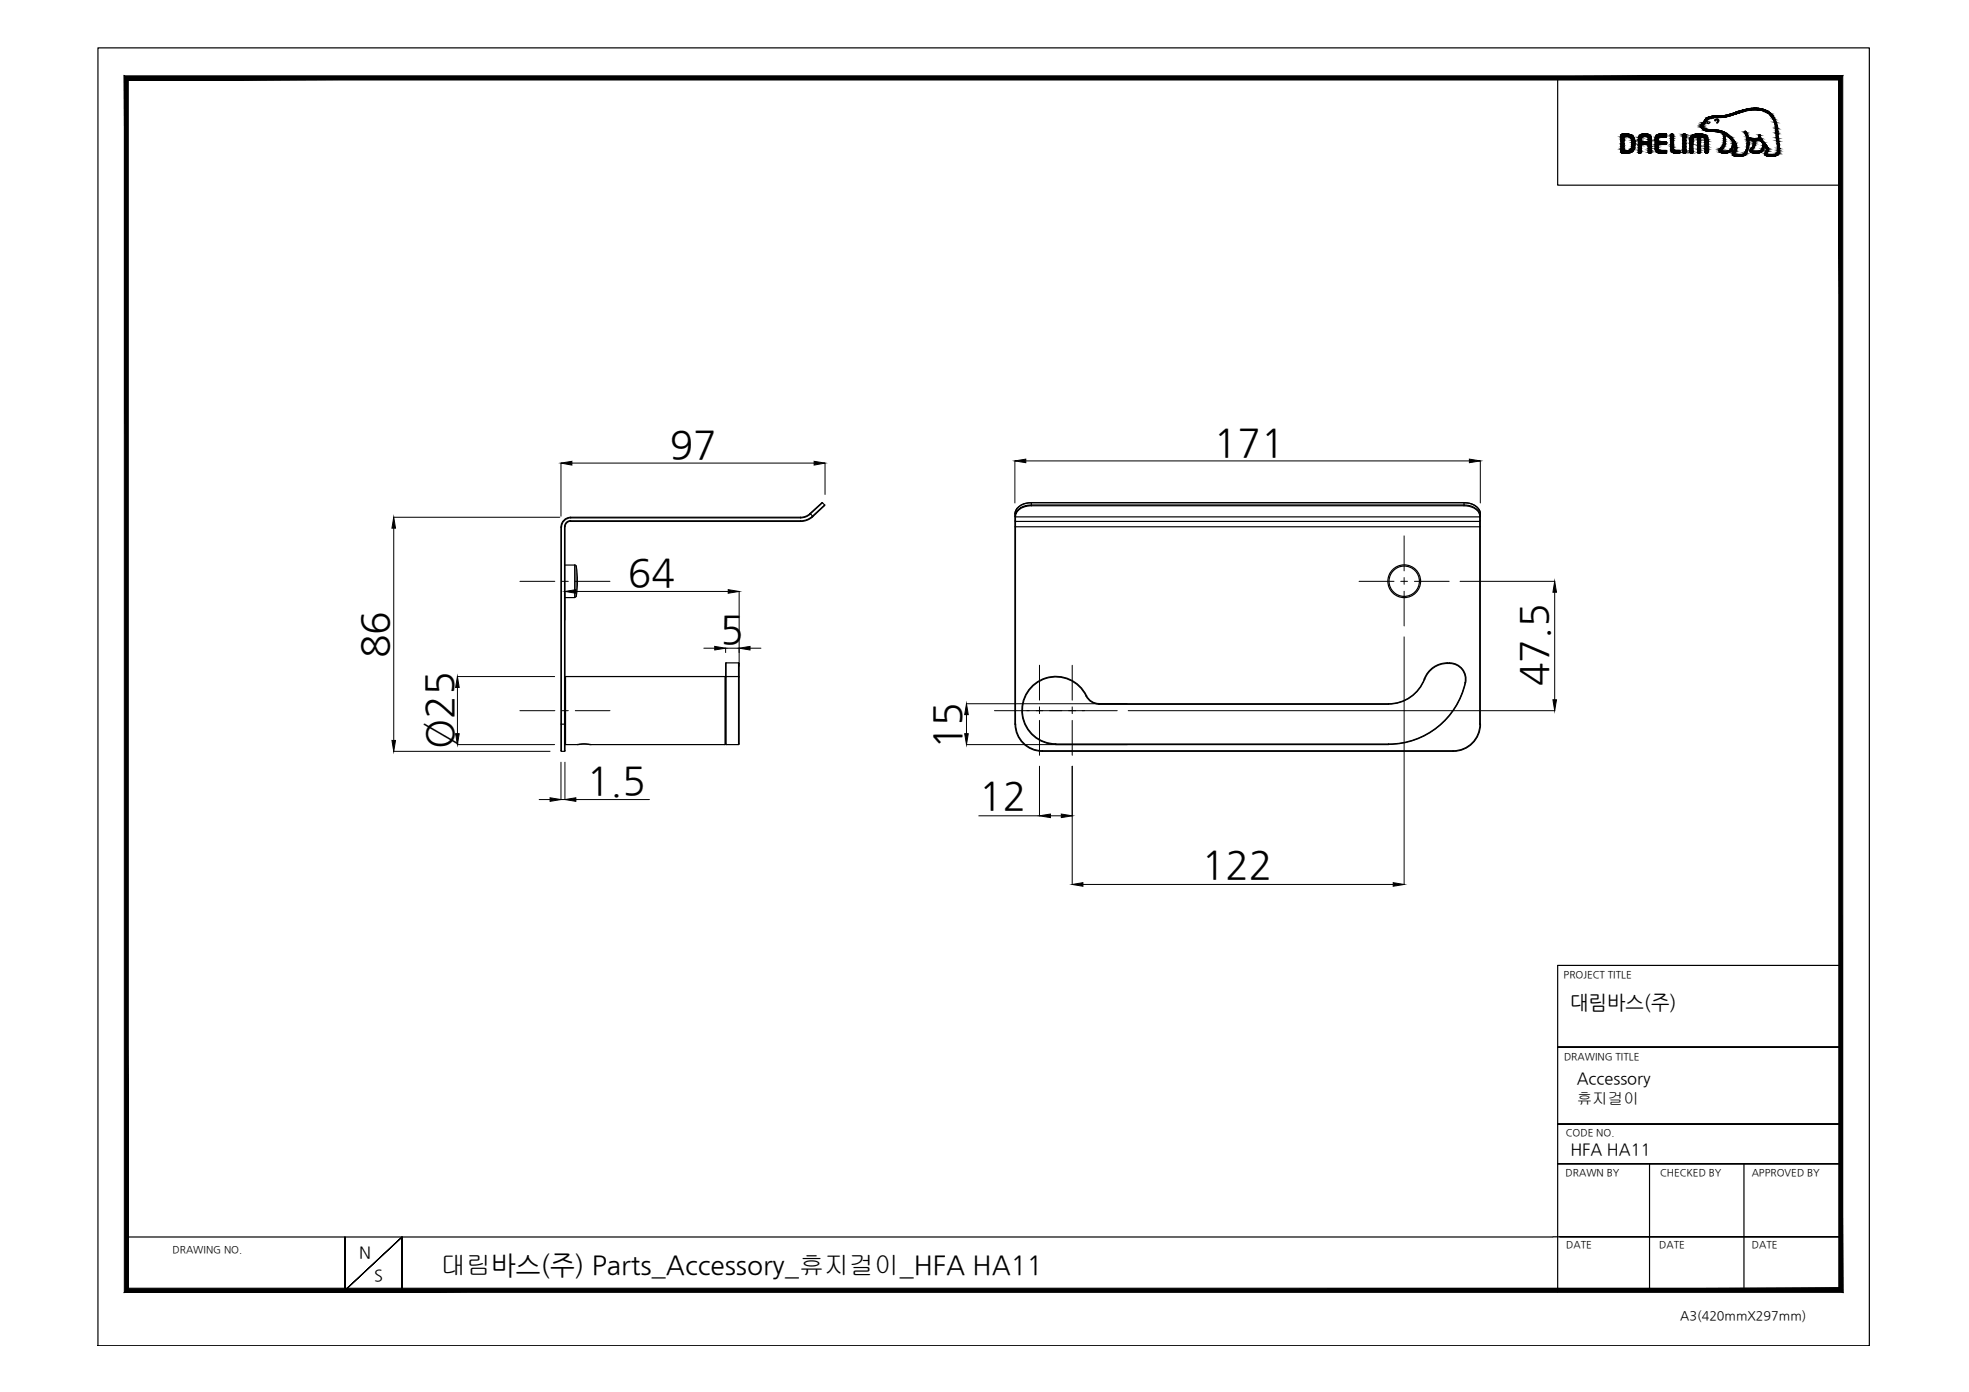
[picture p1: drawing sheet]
<svg xmlns="http://www.w3.org/2000/svg" width="420mm" height="297mm" viewBox="0 0 420 297" stroke-linecap="round" stroke-linejoin="round" font-family="sans-serif">
<defs><g id="words">
<g font-size="8.3">
<text x="142.9" y="97.7">97</text>
<text x="259" y="97.2">171</text>
<text x="134" y="125.1">64</text>
<text x="153.7" y="137.1">5</text>
<text x="82.9" y="140.4" transform="rotate(-90 82.9 140.4)">86</text>
<text x="330.2" y="146.5" transform="rotate(-90 330.2 146.5)">47.5</text>
<text x="96.6" y="159.9" transform="rotate(-90 96.6 159.9)">Ø25</text>
<text x="205" y="159.9" transform="rotate(-90 205 159.9)">15</text>
<text x="125.2" y="169.4">1.5</text>
<text x="208.9" y="172.7">12</text>
<text x="256.4" y="187.4">122</text>
</g>
<text font-size="5.3" x="94.1" y="271.9">대림바스(주) Parts_Accessory_휴지걸이_HFA HA11</text>
<text font-size="4.2" x="335.1" y="215.3">대림바스(주)</text>
<g font-size="3.5">
<text x="336.5" y="231.4">Accessory</text>
<text x="335.1" y="246.4">HFA HA11</text>
<text x="76.6" y="268.5">N</text>
<text x="79.8" y="273.4">S</text>
</g>
<text font-size="3.3" x="336.5" y="235.5">휴지걸이</text>
<text font-size="2.7" x="358.5" y="281.6">A3(420mmX297mm)</text>
<g font-size="2.1">
<text x="333.7" y="208.6">PROJECT TITLE</text>
<text x="333.7" y="226.2">DRAWING TITLE</text>
<text x="334.1" y="242.4">CODE NO.</text>
<text x="334.1" y="251">DRAWN BY</text>
<text x="354.2" y="251">CHECKED BY</text>
<text x="373.8" y="251">APPROVED BY</text>
<text x="36.8" y="267.4">DRAWING NO.</text>
<text x="334.2" y="266.4">DATE</text>
<text x="354.1" y="266.4">DATE</text>
<text x="373.8" y="266.4">DATE</text>
</g>
</g></defs>
<!-- layer: 0 -->
<g fill="#000" stroke="#000" stroke-width=".21">
<path d="M119.7 98.8l2.3-.4v.8zM173.7 98.4l2.4 .4-2.4 .4zM216.6 98.4l2.3-.4v.7zM313.5 98l2.4 .4-2.4 .3zM84 110.4l.4 2.3h-.8zM120.6 126.2l2.3-.4v.8zM152.5 137.9l2.3 .4-2.3 .4zM155.4 125.8l2.3 .4-2.3 .4zM157.7 138.3l2.3-.4v.8zM331.8 124.1l.3 2.3h-.7zM83.6 158h.8l-.4 2.3zM97.6 144.4l.4 2.3h-.8z"/>
<path d="M97.2 156.6h.8l-.4 2.3zM205.9 156.6h.7l-.4 2.3zM206.2 150.2l.4 2.3h-.7zM331.4 149.3h.7l-.3 2.4zM117.4 170.2l2.3 .4-2.3 .4zM120.6 170.6l2.3-.4v.8zM221.8 174.1l2.3-.4v.8zM226.5 173.7l2.3 .4-2.3 .4zM228.8 188.7l2.3-.3v.7zM297.3 188.4l2.3 .3-2.3 .4z"/>
<path d="M27.4 274.9l-.9 .9 365.9-.9zM26.5 275.8l365.9-.9 .8 .9zM392.4 17.1v257.8l.8 .9zM393.2 16.2v259.6l-.8-258.7zM27.4 17.1h365l.8-.9zM26.5 16.2h366.7l-365.8 .9zM26.5 16.2l.9 258.7v-257.8zM26.5 16.2l.9 258.7-.9 .9z"/>
</g>
<g fill="none" stroke="#000" stroke-width=".25">
<path d="M20.9 10.2h378v277h-378zM332.4 16.7v22.8h60.4M368.5 32.6h.1M120.5 112.4v47.9h-.7l-.1-47.8 .1 47.8M120.5 112.4l.1 47.8M121.7 111.1v.2h49.1M121.7 111.1h49.1M121.8 111.1a1.29 1.29 0 0 0-1.3 1.3M121.8 111.2a1.16 1.16 0 0 0-1.2 1.2M121.8 110.5h49M121.8 110.4h49M121.8 110.4v.1"/>
<path d="M121.8 110.4a2.1 2.1 0 0 0-2.1 2.1M121.8 110.5a1.97 1.97 0 0 0-2 2M170.8 110.4v.1M170.8 111.1v.2M172.8 109.6l2.7-2.3-2.6 2.4zM172.8 109.6l-1.1 .6-.8 .2M172.9 109.6l.6 .6M172.9 109.7l-1.1 .7-.9 .1M173.3 110.2l-1.1 .7-1.3 .2M173.4 110.3l-1.2 .7-1.3 .3M175.5 107.3l.5 .5M176 107.8l-2.7 2.4 .1 .1 2.5-2.4"/>
<path d="M176 107.7v.2M216.6 109.7a3.1 3.1 0 0 1 3.5-2.4h92.3a3.4 3.4 0 0 1 3.5 2.1v.3M216.6 110.2h99.3M216.6 109.7v44.8h.1v-44.3M216.6 112.4h99.3M216.6 111.1l.1 .1M216.7 111.3h99.1M220.1 107.2a3.1 3.1 0 0 0-3.5 2.5M220.1 107.9a3 3 0 0 0-3.4 2.3h-.1a2.22 2.22 0 0 1 1.8-2.2l1.7-.2h92.3a3.4 3.4 0 0 1 3.5 2l-.1 .4M220.1 107.2v.7M220.1 107.9h92.3M220.1 107.2h92.3"/>
<path d="M312.4 107.2a3.3 3.3 0 0 1 3.5 2.2v.3M312.4 107.9a2.97 2.97 0 0 1 3.4 2.3M312.4 107.2v.7M315.9 111.1l-.1 .1M315.9 109.7v44.8h-.1v-44.3M120.6 127.5h2M120.6 120.6h2M122.6 120.6v6.9M122.6 120.5l.3 .3v6.5M122.9 127.2l-.3 .3M123 120.8a21.1 21.1 0 0 1 0 6.5M119.7 154.5h.9"/>
<path d="M120.6 158.7l.1 .1M120.7 158.9v-14.5h34v14.5M120.7 144.4l-.1 .1M123.2 158.9l1.4-.2 1.5 .2M154.7 144.4h.2M154.8 158.7l.1 .1M154.8 158.7l-.1 .1M154.9 141.4h2.7v17.5h-2.7zM154.9 144.4h2.7M154.9 141.4l-.1 17.4M157.6 141.4v17.4M157.6 144.4l.1 .1"/>
<path d="M216.6 154.5a5.8 5.8 0 0 0 5.8 5.8M216.7 154.5a5.7 5.7 0 0 0 5.7 5.7M225.1 158.8h.1M225.3 158.9h71M231.8 148.5v.1M231.9 148.5a7.3 7.3 0 0 0-12.7-.8 7.3 7.3 0 0 0 6.1 11.1M231.9 148.5a2.9 2.9 0 0 0 2.6 1.6M234.5 150.3a3.1 3.1 0 0 1-2.8-1.8 7.1 7.1 0 0 0-12.4-.7 7.1 7.1 0 0 0 6 10.9M296.3 158.8h-71v.1M296.3 150.2h-61.8v.1h61.8M296.3 150.2v.1M296.3 158.8v.1"/>
<path d="M303.9 144.9h.1M308.8 141.4v.2M308.8 141.4h.5v.2h-.5M308.8 141.6a5.5 5.5 0 0 0-5.2 4.2 8.2 8.2 0 0 1-7.3 4.5M308.8 141.4a5.2 5.2 0 0 0-4.9 3.5 8.1 8.1 0 0 1-7.6 5.3M309.3 141.4a3.5 3.5 0 0 1 3.4 4.3M309.3 141.6a3.5 3.5 0 0 1 3.4 4.1M312.6 145.7a16.7 16.7 0 0 1-16.3 13.1M312.7 145.7a16.8 16.8 0 0 1-16.4 13.1M315.8 154.5a5.7 5.7 0 0 1-5.7 5.7M315.9 154.5a5.8 5.8 0 0 1-5.8 5.8M120.6 160.2l-.1 .1"/>
<path d="M222.4 160.2v.1M222.4 160.3h87.7M222.4 160.2h87.7M310.1 160.2v.1M392.8 206h-60.4v69.7M332.4 223.4h60.4h-60.4M332.4 239.9h60.4h-60.4M332.4 248.3h60.4h-60.4M352 248.3v27M372.1 248.3v27M27 264h304.4M73.6 264v11.4l12.2-11.4-12.2 11.4z"/>
<path d="M85.8 275.4v-11.4v11.4M331.4 263.9h61.4h-59.9M341 275.3h51.8"/>
<circle cx="299.6" cy="124" r="3.5"/>
<circle cx="299.6" cy="124" r="3.2"/>
</g>
<g fill="none" stroke="#000" stroke-width=".21">
<path d="M119.7 98.8v11.4M122 98.8h51.7M176.1 98.8v6.7M216.6 98.4v8.9M218.9 98.4h94.6M315.9 98.4v8.9M84 110.4h35.5M84 112.7v45.3M299.6 114.4v7.4M110.9 124.1h7.5M119.8 124.1h1.5M120.6 126.2v6.1"/>
<path d="M122.8 124.1h7.4M122.9 126.2h32.5M150.2 138.3h2.3M157.7 138.3h-2.9v.9M157.7 126.2v16M160 138.3h2.4M290 124.1h7.5M298.9 124.1h1.4M299.6 123.2v1.5M299.6 126.2v7.4M299.6 135.9v52.8M301.8 124.1h7.4"/>
<path d="M311.6 124.1h20.2M331.8 126.4v22.9M97.6 158.9h20.7M97.6 144.4h20.7M97.6 146.7v9.9M110.9 151.7h7.5M119.8 151.7h1.5M122.8 151.7h7.4M206.2 158.9h34.3M206.2 150.2h34.3M206.2 152.5v4.1M212.2 151.7h26.2"/>
<path d="M221.8 142v7.4M221.8 150.8v1.5M221.8 153.7v7.5M228.8 142v7.4M228.8 150.8v1.5M228.8 153.7v7.5M240.7 151.7h91.1M84 160.3h33.4M115 170.6h2.4M119.7 162.7v7.9h.9v-7.9M122.9 170.6h15.7M221.8 163.5v10.6h-12.9"/>
<path d="M224.1 174.1h2.4M228.8 163.5v25.2M231.1 188.7h66.2"/>
</g>
<!-- layer: 02___PRT_ALL_AXES -->
<path d="M120.7 158.9l3.9-.1 1.3 .1h28.8" fill="none" stroke="#000" stroke-width=".25"/>
<g fill="#000" stroke="#000" stroke-width=".21">
<path d="M346.2 32.7h1.3zM346.3 32.7h1.2zM346.5 28.6h.9zM347.7 29.3h.9zM351.2 29.1h1.1zM353.3 29.3h.6zM353.7 28.7h1.9zM354 28.6h1.6zM354.4 32.7h.3zM354.4 28.6h.4zM357.1 32.6h1.4zM357.4 32.7h.6z"/>
<path d="M362.3 28.6h.6zM362.3 32.6h.5zM363.9 25.5h.4zM364.2 28h3.1zM364.5 28h2.9zM365.8 24.8h3.2zM365.9 24.8h3.1zM366.4 24.7h2.6zM366.8 24.7h2.2zM372.3 32.7h.3zM372.3 28h.2zM373.4 23.2h2.3z"/>
<path d="M374.2 23.1h.7zM375 29.9h.6zM375.4 28.9h.2zM375.4 29.6h.4zM375.6 29.9h.5z"/>
<path d="M345.9 29.1h1.3zM345.9 29.1h1.3z"/>
<path d="M346.3 32.7h1.1zM346.5 32.7h.9z"/>
<path d="M345.9 29.2h.6zM345.9 29.2h.6z"/>
<path d="M345.9 29.2l.6 .2v-.2zM345.9 29.2l.6 .2h-.6z"/>
<path d="M345.9 29.4h.6zM345.9 29.4h.6z"/>
<path d="M345.9 29.4l.6 .3v-.3zM345.9 29.4l.6 .3h-.6z"/>
<path d="M345.9 29.7l.6 .3v-.3zM345.9 29.7l.6 .3h-.6z"/>
<path d="M345.9 30l.6 .1v-.1zM345.9 30l.6 .1h-.6z"/>
<path d="M345.9 30.1l.6 .5v-.5zM345.9 30.1l.6 .5h-.6z"/>
<path d="M345.9 30.6l.6 .3v-.3zM345.9 30.6l.6 .3h-.6z"/>
<path d="M345.9 30.9l.6 .4v-.4zM345.9 30.9l.6 .4h-.6zM345.9 31.3h.6zM345.9 31.3h.6z"/>
<path d="M345.9 31.3l.6 .4v-.4zM345.9 31.3l.6 .4h-.6z"/>
<path d="M345.9 31.7l.6 .2v-.2zM345.9 31.7l.6 .2h-.6z"/>
<path d="M345.9 31.9h.6zM345.9 31.9h.6z"/>
<path d="M345.9 31.9l.6 .2v-.2zM345.9 31.9l.6 .2h-.6zM345.9 32.1h.6zM345.9 32.1h.6zM345.9 32.1h.6zM345.9 32.1h.6z"/>
<path d="M345.9 32.1h.7zM345.9 32.1h.7z"/>
<path d="M345.9 29.1h.9zM345.9 29.1h1.2z"/>
<path d="M345.9 29.1h.9zM345.9 29.1l.6 .1zM345.9 29.2h.6zM345.9 29.2h.6z"/>
<path d="M345.9 32.1h1zM345.9 32.1h1z"/>
<path d="M345.9 32.1h1.1zM345.9 32.1h1.1z"/>
<path d="M345.9 29.1h1.2zM345.9 29.1h1.3z"/>
<path d="M345.9 32.1h1.2zM345.9 32.1h1.2z"/>
<path d="M347.2 29.1h1.3zM347.2 29.1h1.3z"/>
<path d="M345.9 32.1h1.3zM345.9 32.1h1.3z"/>
<path d="M346.5 28.6h1zM346.3 28.6h1.2z"/>
<path d="M346.3 28.6h1.3zM346.2 28.6h1.4z"/>
<path d="M346.2 28.6h1.4zM346.1 28.6h1.5z"/>
<path d="M346.1 28.6l1.8 .1zM345.9 28.7h2z"/>
<path d="M346.1 32.7h1.5zM346.1 32.7h1.4zM346.2 32.7h1.3z"/>
<path d="M345.9 32.6h2zM345.9 32.6h2z"/>
<path d="M345.9 32.6h2zM345.9 32.6l1.7 .1z"/>
<path d="M345.9 28.7h2zM345.9 28.7h2z"/>
<path d="M345.9 28.7l2.3 .1-.3-.1zM345.9 28.7l2.3 .1h-2.3zM345.9 28.8h2.3zM345.9 28.8h2.3z"/>
<path d="M345.9 28.8l2.4 .1zM345.9 28.8l2.4 .1z"/>
<path d="M345.9 32.4l2 .2 .3-.2zM345.9 32.4l2 .2h-2z"/>
<path d="M345.9 28.9l2.5 .1-.1-.1zM345.9 28.9l2.5 .1h-2.5z"/>
<path d="M345.9 32.4h2.4zM345.9 32.4h2.3zM345.9 32.4h2.3zM345.9 32.4h2.3z"/>
<path d="M345.9 32.3h2.5zM345.9 32.3h2.5z"/>
<path d="M345.9 32.3l2.4 .1 .1-.1zM345.9 32.3l2.4 .1h-2.4z"/>
<path d="M345.9 29h2.5zM345.9 29h2.5z"/>
<path d="M345.9 29l2.6 .1-.1-.1zM345.9 29l2.6 .1h-2.6z"/>
<path d="M347.2 29.1h1.3zM347.2 29.1h1.3z"/>
<path d="M347.2 29.1h1.3zM347.2 29.1h1.3z"/>
<path d="M347.4 29.1l1.2 .2-.1-.2zM347.4 29.1l1.2 .2zM347.7 29.3h.9z"/>
<path d="M347.3 32.1h1.2zM347.2 32.1h1.3zM347.2 32.1h1.3zM347.2 32.1h1.3z"/>
<path d="M345.9 32.1l2.5 .2 .1-.2zM345.9 32.1l2.5 .2h-2.5z"/>
<path d="M347.6 32.1h1zM347.3 32.1h1.2z"/>
<path d="M347.8 29.3l.9 .1-.1-.1zM347.8 29.3l.9 .1h-.7z"/>
<path d="M347.7 32h.9zM347.6 32.1h1z"/>
<path d="M347.9 31.9h.7zM347.7 32h.9z"/>
<path d="M348 29.4l.8 .2-.1-.2zM348 29.4l.8 .2h-.7z"/>
<path d="M348.1 29.6l.7 .1v-.1zM348.1 29.6l.7 .1h-.7z"/>
<path d="M348.1 29.7l.7 .2v-.2zM348.1 29.7l.7 .2h-.6z"/>
<path d="M348.1 31.7h.7zM348.1 31.7h.7z"/>
<path d="M348.1 31.7l.5 .2 .2-.2zM348.1 31.7l.5 .2h-.7z"/>
<path d="M348.2 29.9l.7 .1-.1-.1zM348.2 29.9l.7 .1h-.7z"/>
<path d="M348.2 31.4l.6 .3v-.3zM348.2 31.4l.6 .3h-.7z"/>
<path d="M348.2 30l.7 .2v-.2zM348.2 30l.7 .2h-.7z"/>
<path d="M348.2 30.2l.7 .1zM348.2 30.2l.7 .1zM348.2 30.3h.7zM348.2 30.3h.7zM348.2 30.3h.7zM348.2 30.3h.7zM348.2 30.3h.7zM348.2 30.3h.7z"/>
<path d="M348.2 30.3h.7zM348.2 30.3h.7z"/>
<path d="M348.2 30.3l.7 .1zM348.2 30.3l.7 .1z"/>
<path d="M348.2 30.4l.7 .2v-.2zM348.2 30.4l.7 .2h-.7z"/>
<path d="M348.2 30.6l.7 .1v-.1zM348.2 30.6l.7 .1h-.7z"/>
<path d="M348.2 30.7l.7 .2v-.2zM348.2 30.7l.7 .2h-.7z"/>
<path d="M348.2 30.9h.7zM348.2 30.9h.7z"/>
<path d="M348.2 30.9l.7 .1zM348.2 30.9l.7 .1z"/>
<path d="M348.2 31h.7zM348.2 31h.7z"/>
<path d="M348.2 31l.6 .4 .1-.4zM348.2 31l.6 .4h-.6zM348.2 31.4h.6zM348.2 31.4h.6z"/>
<path d="M349.6 29.7h.7zM349.6 29.7h.7zM349.6 29.7h.7zM349.6 29.7h.7z"/>
<path d="M349.7 32.7h.3zM349.7 32.7h.4z"/>
<path d="M349.7 32.7h.3zM349.7 32.7h.3z"/>
<path d="M349.7 32.6h.5zM349.7 32.6l.4 .1z"/>
<path d="M349.6 32.6h.6zM349.6 32.6h.6z"/>
<path d="M349.7 29.4l.6 .2v-.2zM349.7 29.4l.6 .2h-.7zM349.6 29.6h.7zM349.6 29.6h.7z"/>
<path d="M349.6 29.6l.7 .1zM349.6 29.6l.7 .1zM349.6 29.7h.7zM349.6 29.7h.7z"/>
<path d="M349.6 29.7l.7 .1zM349.6 29.7l.7 .1zM349.6 29.8h.7zM349.6 29.8h.7z"/>
<path d="M349.6 29.8l.7 .2v-.2zM349.6 29.8l.7 .2h-.7zM349.6 30h.7zM349.6 30h.7z"/>
<path d="M349.6 30l.7 .2v-.2zM349.6 30l.7 .2h-.7z"/>
<path d="M349.6 30.2l.7 .1zM349.6 30.2l.7 .1z"/>
<path d="M349.6 30.8l.7 .1zM349.6 30.8l.7 .1z"/>
<path d="M349.6 30.9l.7 .2v-.2zM349.6 30.9l.7 .2h-.7z"/>
<path d="M349.6 31.1l.7 .5v-.5zM349.6 31.1l.7 .5h-.7z"/>
<path d="M349.6 31.6h.7zM349.6 31.6h.7z"/>
<path d="M349.6 31.6l.7 .4v-.4zM349.6 31.6l.7 .4h-.7z"/>
<path d="M349.6 32l.7 .1zM349.6 32l.7 .1z"/>
<path d="M349.6 32.1l.7 .2v-.2zM349.6 32.1l.7 .2h-.7z"/>
<path d="M349.6 32.3h.7zM349.6 32.3h.7z"/>
<path d="M349.6 32.3l.7 .1zM349.6 32.3l.7 .1z"/>
<path d="M349.6 32.4h.7zM349.6 32.4h.7z"/>
<path d="M349.6 32.4l.7 .1zM349.6 32.4l.7 .1zM349.6 32.5h.7zM349.6 32.5h.7zM349.6 32.5h.7zM349.6 32.5h.7z"/>
<path d="M349.6 32.5h.7zM349.6 32.5l.6 .1z"/>
<path d="M349.7 29.3l.6 .1v-.1zM349.7 29.3l.6 .1h-.6z"/>
<path d="M349.7 29.2h.7zM349.7 29.2l.6 .1z"/>
<path d="M349.7 29.2h.8zM349.7 29.2h.7z"/>
<path d="M349.7 29.2h.9zM349.7 29.2h.8z"/>
<path d="M349.7 29.1h1.1zM349.7 29.1l.9 .1z"/>
<path d="M350.8 28.6h.3zM350.8 28.6h.3z"/>
<path d="M350.8 28.6h.4zM350.8 28.6h.4z"/>
<path d="M350.8 28.6h.6zM350.6 28.6h.8z"/>
<path d="M350.6 28.6h.8zM350.6 28.6h.8z"/>
<path d="M350.6 28.6h1zM350.4 28.6h1.2z"/>
<path d="M350.4 28.6l1.4 .1zM350.2 28.7h1.6z"/>
<path d="M351.7 29.7h.7zM351.7 29.7h.7z"/>
<path d="M350.2 28.7l1.8 .1-.2-.1zM350 28.8l.2-.1 1.8 .1z"/>
<path d="M350 28.8l2.1 .1zM349.9 28.9h2.2z"/>
<path d="M349.9 28.9l2.3 .2-.1-.2zM349.9 28.9l2.3 .2h-2.5z"/>
<path d="M349.7 29.1h2.6zM349.7 29.1h2.6z"/>
<path d="M351.1 29.1h1.2zM351.1 29.1h1.2zM351.2 29.1h1.1z"/>
<path d="M351.3 29.1l1 .1zM351.3 29.1l1 .1z"/>
<path d="M351.5 29.2l.8 .1zM351.5 29.2l.8 .1z"/>
<path d="M351.6 29.3l.8 .1-.1-.1zM351.6 29.3l.8 .1h-.7z"/>
<path d="M351.8 32.6h.5zM351.8 32.6l.4 .1z"/>
<path d="M351.7 29.4l.7 .1zM351.7 29.4l.7 .1z"/>
<path d="M351.7 29.5l.7 .1zM351.7 29.5l.7 .1z"/>
<path d="M351.7 29.6l.7 .1v-.1zM351.7 29.6l.7 .1h-.7zM351.7 29.7h.7zM351.7 29.7h.7z"/>
<path d="M351.8 32.5h.6zM351.8 32.5l.5 .1zM351.8 32.6h.5zM351.8 32.6h.5z"/>
<path d="M351.7 29.7h.7zM351.7 29.7h.7z"/>
<path d="M351.7 29.7l.7 .1zM351.7 29.7l.7 .1zM351.7 29.8h.7zM351.7 29.8h.7z"/>
<path d="M351.7 29.8l.7 .2v-.2zM351.7 29.8l.7 .2h-.7z"/>
<path d="M351.7 30l.7 .1zM351.7 30l.7 .1z"/>
<path d="M351.7 30.1l.7 .1v-.1zM351.7 30.1l.7 .1h-.7z"/>
<path d="M351.7 30.2l.7 .1zM351.7 30.2l.7 .1z"/>
<path d="M349.6 30.3h2.8zM349.6 30.3h2.8z"/>
<path d="M349.6 30.3l2.8 .1zM349.6 30.3l2.8 .1z"/>
<path d="M349.6 30.4l2.8 .3v-.3zM349.6 30.4l2.8 .3h-2.8z"/>
<path d="M349.6 30.7l2.8 .1zM349.6 30.7l2.8 .1z"/>
<path d="M351.7 30.8l.7 .1zM351.7 30.8l.7 .1z"/>
<path d="M351.7 30.9l.7 .1v-.1zM351.7 30.9l.7 .1h-.7z"/>
<path d="M351.7 31l.7 .3v-.3zM351.7 31l.7 .3h-.7zM351.7 31.3h.7zM351.7 31.3h.7z"/>
<path d="M351.7 31.3l.7 .4v-.4zM351.7 31.3l.7 .4h-.7z"/>
<path d="M351.7 31.7l.7 .1zM351.7 31.7l.7 .1z"/>
<path d="M351.7 31.8l.7 .3v-.3zM351.7 31.8l.7 .3h-.7z"/>
<path d="M351.7 32.1l.7 .1v-.1zM351.7 32.1l.7 .1h-.7z"/>
<path d="M351.7 32.2l.7 .1zM351.7 32.2l.7 .1z"/>
<path d="M351.7 32.3l.7 .1zM351.7 32.3l.7 .1z"/>
<path d="M351.7 32.4l.7 .1zM351.7 32.4l.7 .1zM351.7 32.5h.7zM351.7 32.5h.7z"/>
<path d="M351.7 32.5h.7zM351.7 32.5h.7zM351.8 32.5h.6zM351.8 32.5h.6z"/>
<path d="M353.3 29.2h1.1zM353.3 29.2h1.1z"/>
<path d="M353.2 29.6h.7zM353.2 29.6h.7z"/>
<path d="M353.2 29.6h.7zM353.2 29.6h.7zM353.2 29.6h.7zM353.2 29.6h.7z"/>
<path d="M353.2 29.6l.7 .1zM353.2 29.6l.7 .1z"/>
<path d="M353.2 29.7h.7zM353.2 29.7h.7z"/>
<path d="M353.2 29.7l.7 .1zM353.2 29.7l.7 .1z"/>
<path d="M353.2 29.8l.7 .2v-.2zM353.2 29.8l.7 .2h-.7z"/>
<path d="M353.2 30l.7 .2v-.2zM353.2 30l.7 .2h-.7z"/>
<path d="M353.2 30.2h.7zM353.2 30.2h.7z"/>
<path d="M353.2 30.2l.7 .1zM353.2 30.2l.7 .1z"/>
<path d="M353.2 30.8l.7 .1zM353.2 30.8l.7 .1z"/>
<path d="M353.2 30.9l.7 .2v-.2zM353.2 30.9l.7 .2h-.7z"/>
<path d="M353.2 31.1l.7 .1v-.1zM353.2 31.1l.7 .1h-.7z"/>
<path d="M353.2 31.2l.7 .3v-.3zM353.2 31.2l.7 .3h-.7z"/>
<path d="M353.2 31.5l.7 .1zM353.2 31.5l.7 .1z"/>
<path d="M353.2 31.6h.7zM353.2 31.6h.7z"/>
<path d="M353.2 31.6h.7zM353.2 31.6h.7zM353.2 31.6h.7zM353.2 31.6h.7z"/>
<path d="M353.2 31.6l.7 .2v-.2zM353.2 31.6l.7 .2h-.7z"/>
<path d="M353.2 31.8l.7 .1v-.1zM353.2 31.8l.7 .1h-.7z"/>
<path d="M353.2 29.3l.7 .3v-.3zM353.2 29.3l.7 .3h-.7z"/>
<path d="M353.2 31.9l.7 .1zM353.2 31.9l.7 .1z"/>
<path d="M353.3 32l.7 .1zM353.3 32l.7 .1z"/>
<path d="M353.3 29.3h.7zM353.3 29.3h.6zM353.2 29.3h.7z"/>
<path d="M353.3 32.1h.8zM353.3 32.1h.8z"/>
<path d="M353.3 29.2h.8zM353.3 29.2h1z"/>
<path d="M353.3 29.2h.8zM353.3 29.2l.7 .1z"/>
<path d="M353.3 29.2h1zM353.3 29.2h1.1z"/>
<path d="M353.3 32.1h1.1zM353.3 32.1h1.1z"/>
<path d="M354.4 32.7h.2zM354.4 32.7h.2z"/>
<path d="M353.3 32.1h1.1zM353.3 32.1h1.1z"/>
<path d="M354.4 29.2h1.2zM354.4 29.2h1.2z"/>
<path d="M353.3 32.1h1.1zM353.3 32.1h1.1z"/>
<path d="M354.4 32.7h.3zM354.4 32.7h.4z"/>
<path d="M354.4 28.6h.8zM354.2 28.6h1z"/>
<path d="M354.9 29.2h.7zM355.4 29.2h.2zM354.9 29.2h.7z"/>
<path d="M354.2 28.6h1.3zM354.1 28.6h1.4z"/>
<path d="M354.3 32.7h.9zM354.3 32.7h.5z"/>
<path d="M353.2 30.8h2.2zM353.2 30.8h2.2zM353.2 30.8h2.2zM353.2 30.8h2.3z"/>
<path d="M354.1 28.6h1.4zM354 28.6h1.5z"/>
<path d="M353.2 30.3h2.3zM353.2 30.3h2.3z"/>
<path d="M354.1 32.7h1.4zM354.1 32.7h1.1z"/>
<path d="M353.2 30.3h2.3zM353.2 30.3h2.3z"/>
<path d="M353.2 30.3h2.4zM353.2 30.3h2.4z"/>
<path d="M354.1 32.7h1.4zM354.1 32.7h1.4z"/>
<path d="M353.2 30.8h2.3zM353.2 30.8h2.3z"/>
<path d="M354 28.6h1.6zM354 28.6h1.6z"/>
<path d="M354 28.6h1.6zM354 28.6h1.6zM353.9 28.6h1.7z"/>
<path d="M353.2 30.3l2.4 .1zM353.2 30.3l2.4 .1z"/>
<path d="M353.3 32.1h2.3zM353.3 32.1h2.3z"/>
<path d="M354 32.7h1.6zM354 32.7h1.6z"/>
<path d="M354 32.7h1.6zM354 32.7h1.5z"/>
<path d="M353.9 28.6l1.7 .1zM353.7 28.7h1.9zM353.7 28.7h1.9z"/>
<path d="M353.7 28.7l1.9 .1v-.1zM353.5 28.8l.2-.1 1.9 .1z"/>
<path d="M353.5 28.8l2.1 .2v-.2zM353.4 29l.1-.2 2.1 .2z"/>
<path d="M353.4 29l2.2 .1zM353.4 29l2.2 .1z"/>
<path d="M353.3 29.1h2.3zM353.3 29.1h2.3z"/>
<path d="M353.3 29.1h2.3zM353.3 29.1h2.3z"/>
<path d="M353.3 29.1l2.3 .1zM353.3 29.1l2.3 .1z"/>
<path d="M354.4 29.2h1.2zM354.4 29.2h1.2z"/>
<path d="M354.6 29.2h1zM354.6 29.2h1z"/>
<path d="M353.2 30.4l2.4 .1zM353.2 30.4l2.4 .1z"/>
<path d="M353.2 30.5l2.4 .2v-.2zM353.2 30.5l2.4 .2h-2.4z"/>
<path d="M353.2 30.7h2.4zM353.2 30.7h2.4z"/>
<path d="M353.2 30.7h2.4zM353.2 30.7l2.3 .1z"/>
<path d="M353.3 32.1l2.3 .1zM353.3 32.1l2.3 .1z"/>
<path d="M353.3 32.2l2.3 .1v-.1zM353.3 32.2l2.3 .1h-2.2z"/>
<path d="M353.4 32.3l2.2 .1zM353.4 32.3l2.2 .1z"/>
<path d="M353.5 32.4l2.1 .2v-.2zM353.5 32.4l2.1 .2h-1.9zM353.7 32.6h1.9zM353.7 32.6h1.9z"/>
<path d="M353.7 32.6l1.9 .1zM353.7 32.6l1.9 .1zM354 32.7h1.6zM354 32.7h1.6z"/>
<path d="M354 32.7h1.6zM354 32.7h1.6zM354 32.7h1.6zM354 32.7h1.6z"/>
<path d="M356.6 28.6h.4zM356.6 28.6h.4z"/>
<path d="M356.6 28.6l.4 .1zM356.5 28.7h.5z"/>
<path d="M356.5 28.7h.6zM356.5 28.7h.6z"/>
<path d="M356.5 28.7l.6 .1zM356.5 28.7l.6 .1z"/>
<path d="M356.5 28.8h.6zM356.5 28.8h.6zM356.5 28.8h.6zM356.5 28.8h.6z"/>
<path d="M356.5 28.8l.6 .1v-.1zM356.5 28.8l.6 .1h-.6zM356.5 28.9h.6zM356.5 28.9h.6z"/>
<path d="M356.5 28.9l.6 .2v-.2zM356.5 28.9l.6 .2h-.6z"/>
<path d="M356.5 29.1l.6 .1zM356.5 29.1l.6 .1z"/>
<path d="M356.5 29.2l.6 .3v-.3zM356.5 29.2l.6 .3h-.6z"/>
<path d="M356.5 29.5l.6 .1zM356.5 29.5l.6 .1z"/>
<path d="M356.5 29.6l.6 .3v-.3zM356.5 29.6l.6 .3h-.6z"/>
<path d="M356.5 29.9l.6 .1zM356.5 29.9l.6 .1z"/>
<path d="M356.5 30l.6 .7v-.7zM356.5 30l.6 .7h-.6z"/>
<path d="M356.5 30.7l.6 .1zM356.5 30.7l.6 .1z"/>
<path d="M356.5 30.8l.6 .3v-.3zM356.5 30.8l.6 .3h-.6z"/>
<path d="M356.5 31.1l.6 .1zM356.5 31.1l.6 .1z"/>
<path d="M356.5 31.2l.6 .2v-.2zM356.5 31.2l.6 .2h-.6z"/>
<path d="M356.5 31.4l.6 .1zM356.5 31.4l.6 .1z"/>
<path d="M356.5 31.5l.6 .1zM356.5 31.5l.6 .1z"/>
<path d="M356.5 31.6h.6zM356.5 31.6h.6z"/>
<path d="M356.5 31.6l.6 .1zM356.5 31.6l.6 .1zM356.5 31.7h.6zM356.5 31.7h.6z"/>
<path d="M356.5 31.7h.6zM356.5 31.7h.6zM356.5 31.7h.6zM356.5 31.7h.6z"/>
<path d="M356.5 31.7l.6 .1v-.1zM356.5 31.7l.6 .1h-.6z"/>
<path d="M356.5 31.8l.7 .2-.1-.2zM356.5 31.8l.7 .2h-.7zM356.5 32h.7zM356.5 32h.7z"/>
<path d="M356.5 32l.8 .1zM356.5 32l.8 .1z"/>
<path d="M356.5 32.1h.9zM356.5 32.1h.9z"/>
<path d="M357.4 32.7h.5zM357.6 32.7h.3z"/>
<path d="M356.5 32.1h1.1zM356.5 32.1h1.1z"/>
<path d="M356.6 32.1h1.1zM356.6 32.1h1.1z"/>
<path d="M357.4 32.7h.7zM357.4 32.7h.6z"/>
<path d="M357.2 32.7h1.1zM357.2 32.7h.9z"/>
<path d="M357.2 32.7h1.1zM357.2 32.7h1.1z"/>
<path d="M356.6 32.1h1.9zM356.6 32.1h1.9z"/>
<path d="M356.6 32.1l1.9 .1zM356.6 32.1l1.9 .1z"/>
<path d="M356.6 32.2h1.9zM356.6 32.2h1.9z"/>
<path d="M356.6 32.2l1.9 .1zM356.6 32.2l1.9 .1z"/>
<path d="M356.6 32.3l1.9 .1v-.1zM356.6 32.3l1.9 .1h-1.7z"/>
<path d="M356.8 32.4l1.7 .1zM356.8 32.4l1.7 .1z"/>
<path d="M356.9 32.5l1.6 .1zM356.9 32.5l1.6 .1zM357.1 32.6h1.4zM357.1 32.6h1.4z"/>
<path d="M357.1 32.6h1.4zM357.1 32.6h1.4zM357.1 32.6h1.4z"/>
<path d="M357.2 32.6h1.3zM357.2 32.6l1.1 .1z"/>
<path d="M359.3 28.6l.4 .1zM359.1 28.7h.6zM359.1 28.7h.6zM359.1 28.7h.6z"/>
<path d="M359.1 32.6h.5zM359.1 32.6h.6z"/>
<path d="M359.1 32.6h.5zM359.1 32.6l.5 .1z"/>
<path d="M359.1 28.7l.6 .1v-.1zM359.1 28.7l.6 .1h-.6z"/>
<path d="M359.1 28.8h.6zM359.1 28.8h.6z"/>
<path d="M359.1 28.8l.6 .2v-.2zM359.1 28.8l.6 .2h-.6z"/>
<path d="M359.1 29l.6 .1v-.1zM359.1 29l.6 .1h-.6z"/>
<path d="M359.1 29.1l.6 .3v-.3zM359.1 29.1l.6 .3h-.6z"/>
<path d="M359.1 29.4l.6 .5v-.5zM359.1 29.4l.6 .5h-.6z"/>
<path d="M359.1 29.9l.6 .7v-.7zM359.1 29.9l.6 .7h-.6z"/>
<path d="M359.1 30.6l.6 .7v-.7zM359.1 30.6l.6 .7h-.6z"/>
<path d="M359.1 31.3l.6 .6v-.6zM359.1 31.3l.6 .6h-.6z"/>
<path d="M359.1 31.9l.6 .2v-.2zM359.1 31.9l.6 .2h-.6z"/>
<path d="M359.1 32.1l.6 .2v-.2zM359.1 32.1l.6 .2h-.6z"/>
<path d="M359.1 32.3l.6 .1v-.1zM359.1 32.3l.6 .1h-.6z"/>
<path d="M359.1 32.4l.6 .1zM359.1 32.4l.6 .1z"/>
<path d="M359.1 32.5l.6 .1v-.1zM359.1 32.5l.6 .1h-.6z"/>
<path d="M360.7 32.7h.4zM360.7 32.7h.3z"/>
<path d="M360.6 30.2h.6zM360.6 30.2h.6z"/>
<path d="M360.6 30.2l.6 .1zM360.6 30.2l.6 .1z"/>
<path d="M360.6 30.3h.6zM360.6 30.3h.6z"/>
<path d="M360.6 30.3l.6 .1zM360.6 30.3l.6 .1z"/>
<path d="M360.6 30.4h.6zM360.6 30.4h.6z"/>
<path d="M360.6 30.4l.6 .1v-.1zM360.6 30.4l.6 .1h-.6z"/>
<path d="M360.6 30.5l.6 .1zM360.6 30.5l.6 .1z"/>
<path d="M360.6 30.6l.6 .1v-.1zM360.6 30.6l.6 .1h-.6z"/>
<path d="M360.6 30.7l.6 .1zM360.6 30.7l.6 .1z"/>
<path d="M360.6 30.8l.6 1v-1zM360.6 30.8l.6 1h-.6zM360.6 31.8h.6zM360.6 31.8h.6z"/>
<path d="M360.6 31.8l.6 .4v-.4zM360.6 31.8l.6 .4h-.6zM360.6 32.2h.6zM360.6 32.2h.6z"/>
<path d="M360.6 32.2l.6 .2v-.2zM360.6 32.2l.6 .2h-.6zM360.6 32.4h.6zM360.6 32.4h.6z"/>
<path d="M360.6 32.4h.6zM360.6 32.4h.6zM360.6 32.4h.6zM360.6 32.4h.6z"/>
<path d="M360.6 32.4l.6 .1zM360.6 32.4l.6 .1zM360.6 32.5h.6zM360.6 32.5h.6z"/>
<path d="M360.6 32.5l.5 .2 .1-.2zM360.6 32.5l.5 .2zM360.7 32.7h.4zM360.7 32.7h.4z"/>
<path d="M360.6 29.9h.7zM360.6 29.9h.7z"/>
<path d="M360.6 29.9l.6 .3 .1-.3zM360.6 29.9l.6 .3h-.6z"/>
<path d="M360.6 29.6h.7zM360.6 29.6h.7z"/>
<path d="M360.6 29.6l.7 .3v-.3zM360.6 29.6l.7 .3h-.7z"/>
<path d="M360.7 29.4l.6 .2 .1-.2zM360.7 29.4l.6 .2h-.7z"/>
<path d="M360.7 29.3l.7 .1 .2-.1zM360.7 29.3l.7 .1h-.7z"/>
<path d="M360.8 29.2h.9zM360.8 29.2h1z"/>
<path d="M360.8 29.2h.9zM360.8 29.2l.8 .1z"/>
<path d="M360.8 29.2h1.3zM360.8 29.2h1.3z"/>
<path d="M360.8 29.2h1.3zM360.8 29.2h1z"/>
<path d="M362.3 32.6h.5zM362.3 32.6l.4 .1z"/>
<path d="M362.2 32.5h.6zM362.2 32.5l.6 .1zM362.3 32.6h.5z"/>
<path d="M362.2 29.2h.7zM362.2 29.2h.7z"/>
<path d="M362.2 29.2l.7 .1zM362.2 29.2l.7 .1z"/>
<path d="M362.2 29.3h.7zM362.2 29.3h.7z"/>
<path d="M362.2 29.3l.7 .1zM362.2 29.3l.7 .1z"/>
<path d="M362.2 29.4l.7 .1zM362.2 29.4l.7 .1z"/>
<path d="M362.2 29.5l.7 .1v-.1zM362.2 29.5l.7 .1h-.7z"/>
<path d="M362.2 29.6l.7 .1zM362.2 29.6l.7 .1z"/>
<path d="M362.2 29.7l.7 .2v-.2zM362.2 29.7l.7 .2h-.7z"/>
<path d="M362.2 29.9l.7 .4v-.4zM362.2 29.9l.7 .4h-.7z"/>
<path d="M362.2 30.3l.7 .1v-.1zM362.2 30.3l.7 .1h-.7z"/>
<path d="M362.2 30.4l.7 .6v-.6zM362.2 30.4l.7 .6h-.7z"/>
<path d="M362.2 31l.7 .2v-.2zM362.2 31l.7 .2h-.7z"/>
<path d="M362.2 31.2l.7 .5v-.5zM362.2 31.2l.7 .5h-.7z"/>
<path d="M362.2 31.7l.7 .1v-.1zM362.2 31.7l.7 .1h-.7z"/>
<path d="M362.2 31.8l.7 .2v-.2zM362.2 31.8l.7 .2h-.7z"/>
<path d="M362.2 32l.7 .1v-.1zM362.2 32l.7 .1h-.7z"/>
<path d="M362.2 32.1l.7 .2v-.2zM362.2 32.1l.7 .2h-.7z"/>
<path d="M362.2 32.3l.7 .1zM362.2 32.3l.7 .1z"/>
<path d="M362.2 32.4h.7zM362.2 32.4h.7z"/>
<path d="M362.2 32.4h.7zM362.2 32.4h.7z"/>
<path d="M362.2 32.4l.7 .1zM362.2 32.4l.7 .1zM362.2 32.5h.7zM362.2 32.5h.7z"/>
<path d="M362.2 32.5h.7zM362.2 32.5h.6z"/>
<path d="M362.2 28.6h1.1zM361.7 28.6h1.6z"/>
<path d="M361.7 28.6l1.8 .1zM361.6 28.7h1.9z"/>
<path d="M363 26.9h.3zM363 26.9h.3z"/>
<path d="M363 26.9l.3 .1zM363 26.9l.3 .1z"/>
<path d="M363 27l.4 .1zM363 27l.4 .1zM363 27.1h.4zM363 27.1h.4z"/>
<path d="M363 26.7h.4zM363 26.7h.4z"/>
<path d="M363 26.7l.3 .2 .1-.2zM363 26.7l.3 .2h-.3z"/>
<path d="M363 27.1l.5 .2-.1-.2zM363 27.1l.5 .2h-.4zM363.1 27.3h.4zM363.1 27.3h.4z"/>
<path d="M363.1 26.6h.4zM363.1 26.6l.3 .1z"/>
<path d="M361.6 28.7l2.2 .1zM361.3 28.8h2.5z"/>
<path d="M363.1 27.3l.6 .1zM363.1 27.3l.6 .1z"/>
<path d="M363.5 26h.4zM363.5 26h.4zM363.5 26h.4zM363.5 26h.4zM363.5 26h.4z"/>
<path d="M363.1 26.5h.4zM363.1 26.5l.4 .1z"/>
<path d="M363.6 25.9h.4zM363.6 25.9h.4zM363.6 25.9h.4zM363.6 25.9h.4zM363.6 25.9h.4zM363.6 25.9h.5z"/>
<path d="M363.2 26.3l.3 .2 .2-.2zM363.2 26.3l.3 .2h-.4z"/>
<path d="M363.2 27.4h.5zM363.2 27.4h.5z"/>
<path d="M363.2 26.3h.5zM363.2 26.3h.5z"/>
<path d="M363.2 27.4l.8 .1zM363.2 27.4l.8 .1zM363.3 27.5h.7zM363.3 27.5h.7z"/>
<path d="M361.3 28.8h2.6zM361.3 28.8h2.6z"/>
<path d="M363.4 26.2h.4zM363.2 26.3h.5z"/>
<path d="M363.8 29.7h.7zM363.8 29.7h.7z"/>
<path d="M363.8 30.2h.7zM363.8 30.2h.7z"/>
<path d="M363.8 32.4h.7zM363.8 32.4h.7z"/>
<path d="M363.8 32.5h.7zM363.8 32.5h.7z"/>
<path d="M363.5 26.1h.4zM363.5 26.1h.4z"/>
<path d="M363.4 26.1h.5zM363.4 26.1l.4 .1z"/>
<path d="M361.2 28.8l2.9 .1-.2-.1zM361 28.9l.2-.1 2.9 .1z"/>
<path d="M363.5 26h.4zM363.5 26l.4 .1zM363.5 26.1h.4zM363.5 26.1h.4z"/>
<path d="M363.6 26h.4zM363.6 26h.4z"/>
<path d="M363.5 26h.5zM363.5 26h.4zM363.5 26h.4z"/>
<path d="M363.3 27.5l.9 .1zM363.3 27.5l.9 .1z"/>
<path d="M363.6 25.9h.4zM363.6 25.9h.4zM363.6 25.9h.4zM363.6 25.9h.4z"/>
<path d="M363.6 25.9h.4zM363.6 25.9l.4 .1z"/>
<path d="M363.7 25.8l.4 .1zM363.6 25.9h.5z"/>
<path d="M363.7 25.8h.4zM363.7 25.8h.4z"/>
<path d="M361 28.9l3.2 .1zM361 28.9l3.2 .1z"/>
<path d="M360.9 29l3.4 .2-.1-.2zM360.9 29l3.4 .2h-3.5z"/>
<path d="M363.4 27.6h.9zM363.4 27.6h.9z"/>
<path d="M362.1 29.2h2.2zM362.1 29.2h2.2z"/>
<path d="M362.2 29.2h2.1zM362.2 29.2h2.1zM362.2 29.2h2.1zM362.2 29.2h2.1z"/>
<path d="M362.9 29.2h1.4zM362.9 29.2h1.4z"/>
<path d="M363 29.2h1.3zM363 29.2h1.3z"/>
<path d="M363.1 29.2l1.2 .1zM363.1 29.2l1.2 .1z"/>
<path d="M363.8 25.5l.3 .3 .2-.3zM363.8 25.5l.3 .3h-.4z"/>
<path d="M363.4 29.3h.9zM363.4 29.3h.9z"/>
<path d="M363.5 29.3l.9 .1zM363.5 29.3l.9 .1z"/>
<path d="M363.4 27.6h1zM363.4 27.6h1z"/>
<path d="M363.4 27.6l1 .1zM363.4 27.6l1 .1z"/>
<path d="M363.4 27.7h1.1zM363.4 27.7h1.1z"/>
<path d="M363.6 29.4l.8 .1v-.1zM363.6 29.4l.8 .1z"/>
<path d="M363.7 29.5l.8 .2-.1-.2zM363.7 29.5l.8 .2h-.7z"/>
<path d="M364 32.7h.4zM364 32.7h.2z"/>
<path d="M364.4 25.1h1.5zM364.4 25.1h1.5zM364.4 25.1h1.5zM364.4 25.1h1.5zM364.4 25.1h1.5zM364.4 25.1h1.8z"/>
<path d="M363.9 32.6h.5zM363.9 32.6l.5 .1z"/>
<path d="M363.8 29.7l.7 .3v-.3zM363.8 29.7l.7 .3h-.7z"/>
<path d="M363.8 30l.7 .2v-.2zM363.8 30l.7 .2h-.7z"/>
<path d="M363.8 30.2l.7 .1zM363.8 30.2l.7 .1z"/>
<path d="M363.8 30.3l.7 .1zM363.8 30.3l.7 .1z"/>
<path d="M363.8 30.4h.7zM363.8 30.4h.7z"/>
<path d="M363.8 30.4l.7 .1zM363.8 30.4l.7 .1z"/>
<path d="M363.8 30.5l.7 .2v-.2zM363.8 30.5l.7 .2h-.7z"/>
<path d="M363.8 30.7l.7 .1v-.1zM363.8 30.7l.7 .1h-.7z"/>
<path d="M363.8 30.8l.7 .4v-.4zM363.8 30.8l.7 .4h-.7z"/>
<path d="M363.8 31.2l.7 .1v-.1zM363.8 31.2l.7 .1h-.7z"/>
<path d="M363.8 31.3l.7 .4v-.4zM363.8 31.3l.7 .4h-.7z"/>
<path d="M363.8 31.7l.7 .1v-.1zM363.8 31.7l.7 .1h-.7z"/>
<path d="M363.8 31.8l.7 .3v-.3zM363.8 31.8l.7 .3h-.7z"/>
<path d="M363.8 32.1l.7 .2v-.2zM363.8 32.1l.7 .2h-.7z"/>
<path d="M363.8 32.3h.7zM363.8 32.3h.7z"/>
<path d="M363.8 32.3l.7 .1zM363.8 32.3l.7 .1z"/>
<path d="M363.8 32.4l.7 .1zM363.8 32.4l.7 .1z"/>
<path d="M363.8 32.5h.7zM363.8 32.5h.7z"/>
<path d="M363.8 32.5h.7zM363.8 32.5l.6 .1z"/>
<path d="M363.5 27.7h1.1zM363.5 27.7h1.1z"/>
<path d="M364.1 25.3l.2 .2 .4-.2zM364.1 25.3l.2 .2h-.4zM363.8 25.5h.5z"/>
<path d="M364.1 25.3h.6zM364.1 25.3h.6z"/>
<path d="M363.5 27.7h1.4zM363.5 27.7h1.4z"/>
<path d="M363.5 27.7h1.5zM363.5 27.7h1.5zM363.5 27.7h1.5zM363.5 27.7h1.5z"/>
<path d="M363.5 27.7h1.6zM363.5 27.7h1.6z"/>
<path d="M363.5 27.7h1.7zM363.5 27.7h1.7z"/>
<path d="M363.5 27.7h2.1zM363.5 27.7h2.1z"/>
<path d="M364.3 25.2h.9zM364.3 25.2h1z"/>
<path d="M364.3 25.2l.4 .1 .5-.1zM364.1 25.3l.2-.1 .4 .1z"/>
<path d="M363.5 27.7l2.8 .1zM363.5 27.7l2.8 .1z"/>
<path d="M364.4 25.1h1.3zM364.3 25.2h1z"/>
<path d="M364.4 25.1h1.5zM364.4 25.1h1.3z"/>
<path d="M364.4 25.1h1.8zM364.4 25.1h1.9z"/>
<path d="M364.4 25.1h1.9zM364.4 25.1h2z"/>
<path d="M363.6 27.8h2.8zM363.6 27.8h2.8z"/>
<path d="M364.4 25.1h2zM364.4 25.1h2.7z"/>
<path d="M363.7 27.8h3zM363.7 27.8h3z"/>
<path d="M366.5 24.7h2.5zM366.4 24.7h2.6zM366.4 24.7h2.6zM366.3 24.7h2.7z"/>
<path d="M363.8 27.8h3zM363.8 27.8h3z"/>
<path d="M363.8 27.8h3zM363.8 27.8h3z"/>
<path d="M363.8 27.8l3.1 .1zM363.8 27.8l3.1 .1z"/>
<path d="M363.8 27.9h3.4zM363.8 27.9h3.4z"/>
<path d="M367.1 31.6h.5zM367.1 31.6h.5z"/>
<path d="M364 27.9l3.3 .1zM364 27.9l3.3 .1zM364.2 28h3.1z"/>
<path d="M366.8 32.1l.4 .1zM366.8 32.1l.4 .1z"/>
<path d="M366.9 32l.3 .1zM366.9 32l.3 .1z"/>
<path d="M366.8 32.1h.4zM366.8 32.1h.4z"/>
<path d="M366.8 32.2h.4zM366.8 32.2h.4z"/>
<path d="M366.8 32.2l.5 .1zM366.8 32.2l.5 .1z"/>
<path d="M364.2 28h3.2zM364.2 28h3.2z"/>
<path d="M366.9 31.9h.4zM366.9 31.9h.5z"/>
<path d="M366.9 31.9h.4zM366.9 31.9h.4z"/>
<path d="M366.9 31.9h.4zM366.9 31.9l.3 .1z"/>
<path d="M364.3 28h3.1zM364.3 28h3.1zM364.5 28h2.9z"/>
<path d="M364.7 28h2.7zM364.7 28h2.7z"/>
<path d="M366.9 32.3h.5zM366.9 32.3h.5z"/>
<path d="M364.9 28h2.5zM364.9 28h2.5zM364.9 28h2.5zM364.9 28h2.5z"/>
<path d="M364.9 28h2.6zM364.9 28h2.6z"/>
<path d="M365 28l2.6 .1zM365 28l2.6 .1z"/>
<path d="M367 31.8l.4 .1 .1-.1zM367 31.8l.4 .1h-.5z"/>
<path d="M367.1 31.7h.5zM367.1 31.7l.4 .1h-.5zM367 31.8h.5zM367 31.8h.5z"/>
<path d="M366 28.1h1.7zM366 28.1h1.7z"/>
<path d="M367.1 31.6h.5zM367.1 31.6l.5 .1z"/>
<path d="M367.2 31.6h.5zM367.2 31.6h.4z"/>
<path d="M367.7 28.5h.2zM367.7 28.5h.2z"/>
<path d="M367.7 28.6h.3zM367.7 28.6h.3zM367.7 28.6h.3zM367.7 28.6h.3zM367.7 28.6h.3zM367.7 28.6h.3z"/>
<path d="M366.5 28.1l1.3 .1zM366.5 28.1l1.3 .1z"/>
<path d="M367.4 31.4l.3 .2 .1-.2zM367.4 31.4l.3 .2h-.5z"/>
<path d="M366.7 28.2h1.2zM366.7 28.2h1.2z"/>
<path d="M367.8 30.3h.4zM367.8 30.3h.4z"/>
<path d="M367.4 31.4h.4zM367.4 31.4h.4z"/>
<path d="M366.9 28.2l1.2 .1zM366.9 28.2l1.2 .1z"/>
<path d="M364.6 25h3.3zM364.4 25.1h2.7z"/>
<path d="M367.9 28.5h.6zM367.9 28.5h.6z"/>
<path d="M367.7 28.5l.2 .1zM367.7 28.5l.2 .1z"/>
<path d="M367.6 31.2l.2 .2 .1-.2zM367.6 31.2l.2 .2h-.4z"/>
<path d="M364.6 25h3.4zM364.6 25h3.3z"/>
<path d="M367.7 28.6l.3 .1zM367.7 28.6l.3 .1z"/>
<path d="M367.7 28.7l.3 .1zM367.7 28.7l.3 .1z"/>
<path d="M367.7 28.8l.4 .3-.1-.3zM367.7 28.8l.4 .3h-.3z"/>
<path d="M367.7 31.1l.2 .1 .1-.1zM367.7 31.1l.2 .1h-.3z"/>
<path d="M367.7 30.9l.3 .2v-.2zM367.7 30.9l.3 .2h-.3z"/>
<path d="M367.1 28.3h1zM367.1 28.3h1z"/>
<path d="M367.8 29.1l.3 .1zM367.8 29.1l.3 .1z"/>
<path d="M367.8 29.2l.3 .4v-.4zM367.8 29.2l.3 .4h-.3z"/>
<path d="M367.7 30.9h.4zM367.7 30.9h.3z"/>
<path d="M367.3 28.3l.9 .1zM367.3 28.3l.9 .1z"/>
<path d="M367.8 29.6l.4 .1-.1-.1zM367.8 29.6l.4 .1h-.4z"/>
<path d="M367.8 30.5l.3 .2v-.2zM367.8 30.5l.3 .2h-.3z"/>
<path d="M367.8 30.7l.3 .2v-.2zM367.8 30.7l.3 .2h-.4z"/>
<path d="M367.8 29.7l.4 .3v-.3zM367.8 29.7l.4 .3h-.3zM367.9 30h.3zM367.9 30h.3z"/>
<path d="M367.9 30h.3zM367.9 30h.3z"/>
<path d="M367.9 30l.3 .1zM367.9 30l.3 .1z"/>
<path d="M367.9 30.1l.3 .1v-.1zM367.9 30.1l.3 .1h-.4zM367.8 30.2h.4zM367.8 30.2h.4z"/>
<path d="M367.8 30.2h.4zM367.8 30.2h.4zM367.8 30.2h.4zM367.8 30.2h.4z"/>
<path d="M367.8 30.2l.4 .1zM367.8 30.2l.4 .1zM367.8 30.3h.4zM367.8 30.3h.4zM367.8 30.3h.4zM367.8 30.3h.4z"/>
<path d="M367.8 30.3h.4zM367.8 30.3h.4z"/>
<path d="M367.8 30.3l.4 .1zM367.8 30.3l.4 .1z"/>
<path d="M367.8 30.4l.3 .1 .1-.1zM367.8 30.4l.3 .1h-.3z"/>
<path d="M367.6 28.4l.7 .1zM367.6 28.4l.7 .1z"/>
<path d="M364.8 24.9h3.5zM364.6 25h3.4z"/>
<path d="M367.7 28.5h.7zM367.7 28.5h.7z"/>
<path d="M367.7 28.5h.8zM367.7 28.5h.8z"/>
<path d="M367.9 28.5h.6zM367.9 28.5h.6z"/>
<path d="M364.9 24.9h3.6zM364.8 24.9h3.5z"/>
<path d="M368 28.5l.5 .1zM368 28.5l.5 .1zM368 28.6h.5zM368 28.6h.5z"/>
<path d="M368 28.6h.6zM368 28.6h.6z"/>
<path d="M367.4 32.6h1.1zM367.4 32.6h1.2z"/>
<path d="M368 28.6h.7zM368 28.6h.7z"/>
<path d="M368.1 28.6l.6 .1zM368.1 28.6l.6 .1z"/>
<path d="M367.3 32.6h1.4zM367.3 32.6h1.3z"/>
<path d="M368.2 28.7l.6 .1zM368.2 28.7l.6 .1z"/>
<path d="M367.2 32.6h1.6zM367.2 32.6h1.5z"/>
<path d="M365.2 24.8h3.6zM364.9 24.9h3.6z"/>
<path d="M365.3 24.8h3.5zM365.2 24.8h3.6z"/>
<path d="M368.3 28.8l.8 .2-.3-.2zM368.3 28.8l.8 .2h-.5z"/>
<path d="M367.1 32.5h1.9zM367.1 32.5l1.7 .1z"/>
<path d="M365.9 24.8h3.1zM365.8 24.8h3.2zM365.8 24.8h3.2zM365.8 24.8h3.2z"/>
<path d="M365.8 24.8h3.2zM365.8 24.8h3.2zM365.7 24.8h3.3z"/>
<path d="M365.7 24.8h3.3zM365.3 24.8h3.5z"/>
<path d="M366.6 24.7h2.4zM366.5 24.7h2.5zM366.4 24.7h2.6z"/>
<path d="M366.3 24.7h2.7zM365.9 24.8h3.1zM365.9 24.8h3.1z"/>
<path d="M367 32.5h2zM367 32.5h2z"/>
<path d="M368.6 29l.7 .1zM368.6 29l.7 .1z"/>
<path d="M367.7 24.7h1.5zM366.8 24.7h2.2zM366.6 24.7h2.4z"/>
<path d="M366.9 32.4l2.1 .1 .2-.1zM366.9 32.4l2.1 .1h-2z"/>
<path d="M368.8 29.1l.6 .2-.1-.2zM368.8 29.1l.6 .2h-.5z"/>
<path d="M366.9 32.3h2.4zM366.9 32.3l2.3 .1z"/>
<path d="M368.8 32.3h.5zM368.6 32.3h.7z"/>
<path d="M366.9 32.3h2.4zM366.9 32.3h2.4z"/>
<path d="M368.2 24.6h1.2zM367.7 24.7h1.5z"/>
<path d="M368.9 29.3l.8 .3-.3-.3zM368.9 29.3l.8 .3h-.4zM369.3 29.6h.4zM369.3 29.6h.4z"/>
<path d="M369 32.2h.4zM368.8 32.3h.5z"/>
<path d="M369 32.1h.5zM369 32.2h.4z"/>
<path d="M369.3 31.9l.2 .2 .1-.2zM369 32.1l.3-.2 .2 .2z"/>
<path d="M369.3 31.8l.3 .1 .1-.1zM369.3 31.8l.3 .1h-.3z"/>
<path d="M368.5 24.5h1.2zM368.2 24.6h1.2z"/>
<path d="M369.3 29.6l.8 .5-.4-.5zM369.3 29.6l.8 .5h-.5z"/>
<path d="M369.8 30.6h.2zM369.8 30.6h.2z"/>
<path d="M369.8 30.7h.2zM369.8 30.7h.2zM369.8 30.7h.2zM369.8 30.7h.2z"/>
<path d="M369.8 32.5h.4zM369.8 32.5h.4z"/>
<path d="M369.5 31.6l.2 .2 .1-.2zM369.5 31.6l.2 .2h-.4z"/>
<path d="M369.8 32.4h.4zM369.8 32.4h.4z"/>
<path d="M368.8 24.5h1.1zM368.5 24.5h1.2z"/>
<path d="M369.6 31.1l.3 .1zM369.6 31.1l.3 .1z"/>
<path d="M369.6 31.2l.2 .4 .1-.4zM369.6 31.2l.2 .4h-.3z"/>
<path d="M370 30.6h.4zM370 30.6h.4z"/>
<path d="M369.8 30.6l.2 .1zM369.8 30.6l.2 .1z"/>
<path d="M369.8 30.7h.2zM369.8 30.7h.2zM369.8 30.7h.2zM369.8 30.7h.2z"/>
<path d="M369.8 30.7l.2 .1zM369.8 30.7l.2 .1z"/>
<path d="M369.7 30.8l.2 .3 .1-.3zM369.7 30.8l.2 .3h-.3z"/>
<path d="M369.6 30.1l.5 .1zM369.6 30.1l.5 .1z"/>
<path d="M369.7 32.7l.4 .1zM369.7 32.7l.4 .1z"/>
<path d="M369.7 32.8h.4zM369.7 32.8h.4z"/>
<path d="M369.7 32.8l.4 .1zM369.7 32.8l.4 .1z"/>
<path d="M369.7 30.2l.5 .1zM369.7 30.2l.5 .1z"/>
<path d="M369.7 32.6h.4zM369.7 32.6l.4 .1z"/>
<path d="M369.7 32.9h.4zM369.7 32.9h.4z"/>
<path d="M369.7 32.9h.5zM369.7 32.9h.5z"/>
<path d="M369.8 32.6h.3zM369.8 32.6h.3z"/>
<path d="M369.1 24.4h1.1zM368.8 24.5h1.1z"/>
<path d="M369.8 30.3l.4 .1zM369.8 30.3l.4 .1z"/>
<path d="M369.8 32.5h.4zM369.8 32.5h.4z"/>
<path d="M369.8 32.5h.4zM369.8 32.5l.3 .1z"/>
<path d="M369.8 30.4h.4zM369.8 30.4h.4z"/>
<path d="M369.8 30.4l.6 .2-.2-.2zM369.8 30.4l.6 .2h-.6z"/>
<path d="M369.8 32.4h.4zM369.8 32.4l.4 .1z"/>
<path d="M369.7 32.9h.5zM369.7 32.9h.5z"/>
<path d="M369.9 32.3l.3 .1 .1-.1zM369.9 32.3l.3 .1h-.4z"/>
<path d="M370.4 24h1.1zM370.4 24h1.1zM370.4 24h1.1zM370.4 24h1.1zM370.4 24h1.1zM370.4 24h1.1zM370.4 24h1.1z"/>
<path d="M370 30.6l.4 .1zM370 30.6l.4 .1z"/>
<path d="M370 32.3h.4zM369.9 32.3h.4z"/>
<path d="M370.4 24h1.1zM370.4 24h1.1zM370.4 24h1.1z"/>
<path d="M369.3 24.3h1.1zM369.1 24.4h1.1z"/>
<path d="M370.1 30.7h.3zM370.1 30.7h.3z"/>
<path d="M370.1 30.7h.3zM370.1 30.7h.3z"/>
<path d="M370.1 30.7l.3 .1zM370.1 30.7l.3 .1z"/>
<path d="M370 32.2h.4zM370 32.2l.4 .1z"/>
<path d="M370.1 30.8l.4 .2-.1-.2zM370.1 30.8l.4 .2h-.3z"/>
<path d="M370.1 32.1l.3 .1v-.1zM370.1 32.1l.3 .1h-.4z"/>
<path d="M369.4 24.3h1.1zM369.4 24.3h1.1zM369.4 24.3h1.1zM369.4 24.3h1.1z"/>
<path d="M369.4 24.3h1.1zM369.3 24.3h1.1z"/>
<path d="M370.2 31l.4 .3-.1-.3zM370.2 31l.4 .3h-.4z"/>
<path d="M370.2 31.9h.3zM370.2 31.9h.3z"/>
<path d="M370.1 31.9l.3 .2 .1-.2zM370.1 31.9l.3 .2h-.3z"/>
<path d="M370.2 31.3l.4 .1zM370.2 31.3l.4 .1z"/>
<path d="M370.2 31.4l.4 .2v-.2zM370.2 31.4l.4 .2h-.4z"/>
<path d="M370.2 31.6l.3 .3 .1-.3zM370.2 31.6l.3 .3h-.3z"/>
<path d="M369.7 24.2h1.1zM369.4 24.3h1.1zM369.4 24.3h1.1zM369.4 24.3h1.1z"/>
<path d="M369.9 24.1h1.1zM369.7 24.2h1.1z"/>
<path d="M370.2 24.1h1zM369.9 24.1h1.1z"/>
<path d="M370.3 24h1zM370.2 24.1h1z"/>
<path d="M370.3 24h1.1zM370.3 24h1z"/>
<path d="M370.4 24h1.1zM370.3 24h1.1z"/>
<path d="M370.6 23.9h1.1zM370.4 24h1.1z"/>
<path d="M370.1 33.3h1.8zM370.1 33.3h1.7z"/>
<path d="M370 33.2h2zM370 33.2l1.9 .1z"/>
<path d="M369.9 33.2h2.2zM369.9 33.2h2.1z"/>
<path d="M369.9 33.2h2.3zM369.9 33.2h2.2z"/>
<path d="M372.3 28.1h.3zM372.3 28.1h.3z"/>
<path d="M372.3 28.3h.3zM372.3 28.3h.3z"/>
<path d="M369.8 33.1h2.5zM369.8 33.1l2.4 .1z"/>
<path d="M369.8 33.1h2.6zM369.8 33.1h2.5z"/>
<path d="M371.2 23.7l.5 .2 .7-.2zM370.6 23.9l.6-.2 .5 .2z"/>
<path d="M372.3 28h.2zM372.3 28h.2z"/>
<path d="M372.5 28.5h.3zM372.5 28.5h.3z"/>
<path d="M369.7 33h2.8zM369.7 33l2.7 .1z"/>
<path d="M371.3 23.7h1.2zM371.2 23.7h1.2z"/>
<path d="M372.3 28l.2 .1zM372.3 28l.2 .1z"/>
<path d="M372.3 28.1h.3zM372.3 28.1h.3z"/>
<path d="M371.9 32.9h.6zM371.8 32.9h.7z"/>
<path d="M369.7 32.9h2.8zM369.7 32.9l2.8 .1z"/>
<path d="M372.3 28.1l.3 .1zM372.3 28.1l.3 .1z"/>
<path d="M372.3 28.2l.3 .1zM372.3 28.2l.3 .1z"/>
<path d="M372.1 32.9h.5zM371.9 32.9h.6z"/>
<path d="M372.3 28.3h.3zM372.3 28.3h.3z"/>
<path d="M372.3 28.3l.4 .1zM372.3 28.3l.4 .1z"/>
<path d="M372.2 32.7l.4 .2v-.2zM372.2 32.7l.4 .2h-.5zM372.1 32.9h.5zM372.1 32.9h.5z"/>
<path d="M372.4 28.4l.4 .1zM372.4 28.4l.4 .1z"/>
<path d="M372.3 32.6l.4 .1zM372.3 32.6l.4 .1z"/>
<path d="M372.3 32.7h.4zM372.3 32.7h.3zM372.2 32.7h.4z"/>
<path d="M372.5 28.5l.4 .3-.1-.3zM372.5 28.5l.4 .3h-.3z"/>
<path d="M372.4 32.4l.3 .2 .1-.2zM372.4 32.4l.3 .2h-.4z"/>
<path d="M372.8 29.7h.3zM372.8 29.7h.3z"/>
<path d="M372.6 28.8l.3 .1v-.1zM372.6 28.8l.3 .1h-.3z"/>
<path d="M372.6 28.9l.4 .4-.1-.4zM372.6 28.9l.4 .4h-.3z"/>
<path d="M372.6 32l.2 .4 .1-.4zM372.6 32l.2 .4h-.4z"/>
<path d="M371.7 23.6l.8 .1 .5-.1zM371.3 23.7l.4-.1 .8 .1z"/>
<path d="M372.7 29.3l.3 .1zM372.7 29.3l.3 .1z"/>
<path d="M372.7 29.4h.5zM372.7 29.4h.5z"/>
<path d="M372.7 31.6l.2 .4 .2-.4zM372.7 31.6l.2 .4h-.3zM372.6 32h.3zM372.6 32h.3z"/>
<path d="M371.8 23.6h1.3zM371.7 23.6h1.3z"/>
<path d="M372.8 29.7l.3 .1zM372.8 29.7l.3 .1zM372.8 29.8h.3zM372.8 29.8h.3zM372.8 29.8h.3zM372.8 29.8h.3z"/>
<path d="M372.8 29.8h.4zM372.8 29.8h.4z"/>
<path d="M372.8 31.4l.3 .2v-.2zM372.8 31.4l.3 .2h-.4z"/>
<path d="M372.7 29.4h.6zM372.7 29.4h.6z"/>
<path d="M373.2 29.7h2.7zM373.2 29.7h2.7z"/>
<path d="M372.8 29.8l.4 .1v-.1zM372.8 29.8l.4 .1z"/>
<path d="M372.9 29.9l.3 .1zM372.9 29.9l.3 .1z"/>
<path d="M372.9 30l.3 .3v-.3zM372.9 30l.3 .3h-.3z"/>
<path d="M372.8 31.1l.3 .3 .1-.3zM372.8 31.1l.3 .3h-.3z"/>
<path d="M372.9 30.3l.3 .2v-.2zM372.9 30.3l.3 .2h-.3z"/>
<path d="M372.9 30.5h.3zM372.9 30.5h.3z"/>
<path d="M372.9 30.5h.3zM372.9 30.5h.3z"/>
<path d="M372.9 30.5l.3 .1zM372.9 30.5l.3 .1z"/>
<path d="M372.9 30.6h.3zM372.9 30.6h.3z"/>
<path d="M372.9 30.6l.3 .1zM372.9 30.6l.3 .1z"/>
<path d="M372.9 30.7l.3 .1v-.1zM372.9 30.7l.3 .1h-.3z"/>
<path d="M372.9 30.8l.3 .3v-.3zM372.9 30.8l.3 .3h-.4z"/>
<path d="M371.8 23.5h1.5zM371.8 23.6h1.3z"/>
<path d="M372.7 29.4l1 .1zM372.7 29.4l1 .1z"/>
<path d="M373.5 32.1h.3zM373.5 32.1h.3z"/>
<path d="M372.8 29.5l1.5 .1zM372.8 29.5l1.5 .1z"/>
<path d="M372.1 23.5h1.7zM371.8 23.5h1.5z"/>
<path d="M373.5 32.1h.3zM373.5 32.1h.3z"/>
<path d="M373.5 32.1h.3zM373.5 32.1h.3z"/>
<path d="M373.5 32.1l.3 .1zM373.5 32.1l.3 .1z"/>
<path d="M373.5 32.2h.4zM373.5 32.2h.4z"/>
<path d="M373.5 31.9l.3 .2 .1-.2zM373.5 31.9l.3 .2h-.3z"/>
<path d="M373.5 31.9h.4zM373.5 31.9h.4z"/>
<path d="M373.5 32.2l.5 .1zM373.5 32.2l.5 .1z"/>
<path d="M373.6 31.8h.4zM373.6 31.8l.3 .1z"/>
<path d="M373.6 31.8h.4zM373.6 31.8h.4z"/>
<path d="M373.5 32.3h.5zM373.5 32.3h.5z"/>
<path d="M373.6 31.8h.4zM373.6 31.8h.4z"/>
<path d="M374.1 29.9h.3zM374.1 29.9h.3z"/>
<path d="M374.1 29.9h.3zM374.1 29.9h.3z"/>
<path d="M374.1 29.9h.3zM374.1 29.9h.3z"/>
<path d="M373.5 32.3h.6zM373.5 32.3h.6z"/>
<path d="M374.2 30.3h.3zM374.2 30.3h.3z"/>
<path d="M374.2 30.5h.3zM374.2 30.5h.3z"/>
<path d="M374.2 30.6h.3zM374.2 30.6h.3z"/>
<path d="M373.7 31.6l.3 .2 .2-.2zM373.7 31.6l.3 .2h-.4z"/>
<path d="M372.8 29.6h2.1zM372.8 29.6h2.1z"/>
<path d="M373.9 31.4l.4 .1zM373.9 31.4l.4 .1z"/>
<path d="M373.9 31.5l.3 .1 .1-.1zM373.7 31.6l.2-.1 .3 .1z"/>
<path d="M374 31.2h.4zM374 31.2h.4z"/>
<path d="M374 31.2l.3 .2 .1-.2zM374 31.2l.3 .2h-.4z"/>
<path d="M374.4 29.9h1.6zM374.4 29.9h1.6z"/>
<path d="M374.1 29.9l.3 .1zM374.1 29.9l.3 .1z"/>
<path d="M374.1 30l.4 .1-.1-.1zM374.1 30l.4 .1h-.4z"/>
<path d="M374.1 30.1l.4 .1zM374.1 30.1l.4 .1z"/>
<path d="M374.1 30.2h.4zM374.1 30.2h.4zM374.2 30.2h.3zM374.2 30.2h.3z"/>
<path d="M374.2 30.2l.3 .1zM374.2 30.2l.3 .1zM374.2 30.3h.3zM374.2 30.3h.3z"/>
<path d="M374.2 30.3l.3 .1zM374.2 30.3l.3 .1z"/>
<path d="M374.2 30.4l.3 .1v-.1zM374.2 30.4l.3 .1h-.3zM374.2 30.5h.3zM374.2 30.5h.3zM374.2 30.5h.3zM374.2 30.5h.3zM374.2 30.5h.3zM374.2 30.5h.3z"/>
<path d="M374.2 30.8l.3 .2v-.2zM374.2 30.8l.3 .2h-.4z"/>
<path d="M374.1 31l.3 .2 .1-.2zM374.1 31l.3 .2h-.4z"/>
<path d="M374.4 29.9h1.6zM374.4 29.9h1.6zM374.4 29.9h1.6zM374.4 29.9h1.6zM374.4 29.9h1.6zM374.4 29.9h1.6z"/>
<path d="M374.2 30.5l.3 .1zM374.2 30.5l.3 .1z"/>
<path d="M374.2 30.6l.3 .1zM374.2 30.6l.3 .1z"/>
<path d="M374.2 30.7l.3 .1v-.1zM374.2 30.7l.3 .1h-.3z"/>
<path d="M372.2 23.4h2.6zM372.1 23.5h1.7z"/>
<path d="M374.2 23.1h1.2zM373.6 23.1h1.8z"/>
<path d="M372.8 29.6h2.4zM372.8 29.6h2.4z"/>
<path d="M373.6 23.1l2.1 .1zM373.4 23.2h2.3zM373.3 23.2h2.4z"/>
<path d="M374 32.6h1.4zM374 32.6h1.4z"/>
<path d="M375.4 28.8h.2zM375.4 28.8h.2z"/>
<path d="M373.9 32.6h1.6zM373.9 32.6h1.5z"/>
<path d="M375.4 28.8h.2zM375.4 28.8h.2z"/>
<path d="M375.4 28.8l.2 .1zM375.4 28.8l.2 .1zM375.3 28.9h.3z"/>
<path d="M373.8 32.6h1.8zM373.8 32.6h1.7z"/>
<path d="M375.3 28.9h.3zM375.3 28.9h.3zM375.3 28.9h.3zM375.3 28.9h.3z"/>
<path d="M375.3 28.9l.3 .1zM375.3 28.9l.3 .1zM375.3 29h.3zM375.3 29h.3zM375.3 29h.3zM375.3 29h.3zM375.3 29h.3zM375.3 29h.3zM375.3 29h.3zM375.3 29h.3z"/>
<path d="M375.3 29h.3zM375.3 29h.3z"/>
<path d="M375.3 29l.3 .1zM375.3 29l.3 .1z"/>
<path d="M375.4 29.1l.3 .3-.1-.3zM375.4 29.1l.3 .3h-.3z"/>
<path d="M373.3 23.2h2.5zM373.2 23.2h2.6z"/>
<path d="M375.4 29.4l.4 .1zM375.4 29.4l.4 .1h-.4z"/>
<path d="M373.2 23.2h2.6zM373 23.2h2.8z"/>
<path d="M375.4 29.5l.4 .1zM375.4 29.5l.4 .1zM375.5 29.6h.3zM375.5 29.6h.3z"/>
<path d="M373.7 32.5h2.1zM373.7 32.5l1.9 .1z"/>
<path d="M373 23.2l3.1 .1zM372.7 23.3h3.4z"/>
<path d="M375.5 29.6h.3zM375.5 29.6h.3zM375.5 29.6h.3zM375.5 29.6h.3zM375.5 29.6h.3zM375.5 29.6h.3zM375.5 29.6h.3zM375.5 29.6h.3zM375.5 29.6h.3zM375.4 29.6h.4z"/>
<path d="M375.4 29.6h.4zM375.4 29.6h.4zM375.2 29.6h.6z"/>
<path d="M372.8 29.6l3.1 .1zM372.8 29.6l3.1 .1z"/>
<path d="M373.6 32.4h2.2zM373.6 32.4l2.2 .1z"/>
<path d="M372.8 29.7h3.1zM372.8 29.7h3.1z"/>
<path d="M373.1 29.7h2.8zM373.1 29.7h2.8z"/>
<path d="M373.2 29.7l2.7 .1zM373.2 29.7l2.7 .1z"/>
<path d="M373.3 29.8l2.7 .1zM373.3 29.8l2.7 .1z"/>
<path d="M373.8 29.9h2.2zM373.8 29.9h2.2zM374.1 29.9h1.9zM374.1 29.9h1.9zM374.1 29.9h1.9zM374.1 29.9h1.9zM374.1 29.9h1.9zM374.1 29.9h1.9z"/>
<path d="M373.5 32.3h2.5zM373.5 32.3h2.5z"/>
<path d="M373.5 32.3l2.3 .1 .2-.1zM373.5 32.3l2.3 .1h-2.2z"/>
<path d="M374.1 29.9h1.9zM374.1 29.9h1.9z"/>
<path d="M374.5 29.9h1.5zM374.5 29.9h1.5z"/>
<path d="M374.7 29.9h1.4zM374.7 29.9h1.4z"/>
<path d="M375.5 32.2h.5zM375.4 32.3h.6z"/>
<path d="M375.6 29.9h.5zM375.6 29.9h.5zM375.6 29.9h.5z"/>
<path d="M375.7 29.9l.4 .1zM375.7 29.9l.4 .1z"/>
<path d="M375.7 32.1h.4zM375.5 32.2h.5z"/>
<path d="M372.7 23.3h3.6zM372.5 23.3h3.8z"/>
<path d="M375.7 30l.5 .1zM375.7 30l.5 .1z"/>
<path d="M375.7 32.1h.5zM375.7 32.1h.4z"/>
<path d="M375.8 30.1l.4 .1zM375.8 30.1l.4 .1z"/>
<path d="M376.2 31h.3zM376.2 31h.3z"/>
<path d="M376.2 31h.3zM376.2 31h.3z"/>
<path d="M375.9 30.2l.5 .1zM375.9 30.2l.5 .1z"/>
<path d="M375.9 31.9l.3 .2v-.2zM375.9 31.9l.3 .2h-.5z"/>
<path d="M375.9 31.8h.4zM375.9 31.8l.3 .1z"/>
<path d="M372.5 23.3l4 .1zM372.2 23.4h4.3z"/>
<path d="M375.9 30.3l.5 .1zM375.9 30.3l.5 .1z"/>
<path d="M376.1 31.5l.2 .3 .1-.3zM376.1 31.5l.2 .3h-.4z"/>
<path d="M375.9 30.4h.5zM375.9 30.4h.5zM375.9 30.4h.5zM375.9 30.4h.5z"/>
<path d="M375.9 30.4l.6 .1zM375.9 30.4l.6 .1z"/>
<path d="M376.2 31.3l.2 .2v-.2zM376.2 31.3l.2 .2h-.3z"/>
<path d="M376.2 31l.3 .1zM376.2 31l.3 .1z"/>
<path d="M376.2 31.1l.2 .2 .1-.2zM376.2 31.1l.2 .2h-.2z"/>
<path d="M376 30.5h.5zM376 30.5h.5zM376 30.5h.5zM376 30.5h.5z"/>
<path d="M376 30.5h.5zM376 30.5h.5z"/>
<path d="M376.1 30.5l.5 .1zM376.1 30.5l.5 .1z"/>
<path d="M376.5 31h.4zM376.5 31h.4z"/>
<path d="M376.2 31h.3zM376.2 31h.3zM376.2 31h.3zM376.2 31h.3zM376.2 31h.3zM376.2 31h.3z"/>
<path d="M376.2 31h.3zM376.2 31h.3z"/>
<path d="M374.8 23.4l1.8 .1zM374.8 23.4l1.8 .1z"/>
<path d="M376.2 30.6l.5 .1zM376.2 30.6l.5 .1z"/>
<path d="M375.2 23.5h1.4zM375.2 23.5h1.4z"/>
<path d="M375.3 23.5l1.5 .1zM375.3 23.5l1.5 .1z"/>
<path d="M376.6 32.9h.5zM376.6 32.9h.5z"/>
<path d="M376.2 30.7h.5zM376.2 30.7h.5z"/>
<path d="M376.2 30.7l.6 .1zM376.2 30.7l.6 .1z"/>
<path d="M376.7 32.5h.4zM376.7 32.5h.4z"/>
<path d="M376.2 30.8l.7 .2zM376.2 30.8l.7 .2h-.7z"/>
<path d="M375.8 23.6h1.2zM375.8 23.6h1.2z"/>
<path d="M376.5 31h.4zM376.5 31h.4zM376.5 31h.4zM376.5 31h.4zM376.5 31h.4zM376.5 31h.4zM376.5 31h.4zM376.5 31h.4z"/>
<path d="M376.5 31h.5zM376.5 31h.5z"/>
<path d="M376.9 31.6h.4zM376.9 31.6h.4z"/>
<path d="M376 23.6l1.1 .1zM376 23.6l1.1 .1z"/>
<path d="M376.5 31l.5 .1zM376.5 31l.5 .1z"/>
<path d="M377 32.1h.3zM377 32.1h.3z"/>
<path d="M376.6 32.7l.4 .1zM376.6 32.7l.4 .1zM376.6 32.8h.4zM376.6 32.8h.4z"/>
<path d="M376.6 32.8l.4 .1zM376.6 32.8l.4 .1zM376.6 32.9h.4zM376.6 32.9h.4z"/>
<path d="M376.6 32.9h.4zM376.6 32.9h.4zM376.6 32.9h.4zM376.6 32.9h.4z"/>
<path d="M376.6 31.1l.6 .4-.2-.4zM376.6 31.1l.6 .4h-.4zM376.8 31.5h.4zM376.8 31.5h.4z"/>
<path d="M376.6 32.9h.5zM376.6 32.9h.5z"/>
<path d="M376.7 32.5l.3 .2 .1-.2zM376.7 32.5l.3 .2h-.4zM376.6 32.7h.4zM376.6 32.7h.4z"/>
<path d="M376.3 23.7l1.2 .2-.4-.2zM376.3 23.7l1.2 .2h-.7z"/>
<path d="M376.6 32.9h.5zM376.6 32.9h.5z"/>
<path d="M376.8 31.5l.5 .1-.1-.1zM376.8 31.5l.5 .1h-.4z"/>
<path d="M376.8 32.4l.3 .1 .1-.1zM376.8 32.4l.3 .1h-.4z"/>
<path d="M376.9 32.2l.4 .1zM376.9 32.2l.4 .1z"/>
<path d="M376.9 32.3h.4zM376.9 32.3l.3 .1z"/>
<path d="M376.9 31.6l.4 .1zM376.9 31.6l.4 .1z"/>
<path d="M377 31.7l.3 .1zM377 31.7l.3 .1z"/>
<path d="M377 32.1l.3 .1zM377 32.1l.3 .1z"/>
<path d="M376.9 32.2h.4zM376.9 32.2h.4z"/>
<path d="M377 31.8h.3zM377 31.8h.3z"/>
<path d="M377 31.8l.3 .3v-.3zM377 31.8l.3 .3h-.3zM377 32.1h.3zM377 32.1h.3z"/>
<path d="M376.8 23.9l.8 .1zM376.8 23.9l.8 .1z"/>
<path d="M377 24l.8 .2-.2-.2zM377 24l.8 .2h-.5z"/>
<path d="M377.3 24.2l.8 .3-.3-.3zM377.3 24.2l.8 .3h-.4z"/>
<path d="M377.7 24.5l.5 .1zM377.7 24.5l.5 .1z"/>
<path d="M377.7 24.6l.6 .1zM377.7 24.6l.6 .1z"/>
<path d="M377.8 24.7h.5zM377.8 24.7h.5z"/>
<path d="M377.9 24.7l.5 .1zM377.9 24.7l.5 .1z"/>
<path d="M377.9 24.8h.5zM377.9 24.8h.5z"/>
<path d="M378 24.8l.5 .3-.1-.3zM378 24.8l.5 .3h-.4z"/>
<path d="M378.1 25.1l.6 .3-.2-.3zM378.1 25.1l.6 .3h-.3z"/>
<path d="M378.4 25.4l.4 .1-.1-.1zM378.4 25.4l.4 .1z"/>
<path d="M378.4 25.5l.6 .6-.2-.6zM378.4 25.5l.6 .6h-.3z"/>
<path d="M377.1 33.3h1.7zM377.1 33.3h1.6z"/>
<path d="M377 33.2h1.9zM377 33.2l1.8 .1z"/>
<path d="M379 27.4h.3zM379 27.4h.3z"/>
<path d="M376.9 33.2h2.1zM376.9 33.2h2z"/>
<path d="M378.7 26.1l.3 .1zM378.7 26.1l.3 .1z"/>
<path d="M379 28.3h.3zM379 28.3h.3z"/>
<path d="M378.7 26.2l.5 .5-.2-.5zM378.7 26.2l.5 .5h-.4z"/>
<path d="M376.8 33.2h2.2zM376.8 33.2h2.2z"/>
<path d="M379.1 29.6h.4zM379.1 29.6h.4z"/>
<path d="M378.8 26.7l.5 .3-.1-.3zM378.8 26.7l.5 .3h-.4z"/>
<path d="M376.8 33.2h2.4zM376.8 33.2h2.2z"/>
<path d="M378.9 27l.4 .2v-.2zM378.9 27l.4 .2h-.4z"/>
<path d="M378.9 27.2l.4 .2v-.2zM378.9 27.2l.4 .2h-.3zM379 27.4h.3zM379 27.4h.3zM379 27.4h.3zM379 27.4h.3z"/>
<path d="M376.7 33.1h2.6zM376.7 33.1l2.5 .1z"/>
<path d="M379 27.4h.3zM379 27.4h.3zM379 27.4h.3zM379 27.4h.3z"/>
<path d="M379 27.4l.3 .1zM379 27.4l.3 .1z"/>
<path d="M379 27.5l.3 .2v-.2zM379 27.5l.3 .2h-.3zM379 27.7h.3zM379 27.7h.3z"/>
<path d="M379 27.7l.3 .3v-.3zM379 27.7l.3 .3h-.3z"/>
<path d="M379 28h.3zM379 28h.3z"/>
<path d="M379 28l.3 .1v-.1zM379 28l.3 .1h-.3z"/>
<path d="M379 28.1l.3 .1zM379 28.1l.3 .1z"/>
<path d="M379 28.2h.3zM379 28.2h.3zM379 28.2h.3zM379 28.2h.3z"/>
<path d="M379 28.2l.3 .1zM379 28.2l.3 .1z"/>
<path d="M379 28.3h.3zM379 28.3h.3z"/>
<path d="M379 28.3l.3 .1v-.1zM379 28.3l.3 .1h-.3z"/>
<path d="M379 28.4l.3 .1zM379 28.4l.3 .1z"/>
<path d="M379 28.5l.4 .2-.1-.2zM379 28.5l.4 .2h-.4z"/>
<path d="M379 28.7l.4 .4v-.4zM379 28.7l.4 .4h-.4zM379 29.1h.4zM379 29.1h.4z"/>
<path d="M379 29.1l.4 .3v-.3zM379 29.1l.4 .3h-.3z"/>
<path d="M376.7 33h2.7zM376.7 33l2.6 .1z"/>
<path d="M379.1 29.4l.4 .1zM379.1 29.4l.4 .1z"/>
<path d="M376.6 33h2.8zM376.6 33h2.8z"/>
<path d="M379.1 29.5h.4zM379.1 29.5h.4z"/>
<path d="M379.1 29.5l.4 .1zM379.1 29.5l.4 .1z"/>
<path d="M379.1 29.6h.4zM379.1 29.6h.4z"/>
<path d="M379.1 29.6h.4zM379.1 29.6h.4z"/>
<path d="M379.1 29.6l.4 .2v-.2zM379.1 29.6l.4 .2h-.3zM379.2 29.8h.3zM379.2 29.8h.3z"/>
<path d="M378.8 32.9h.7zM378.8 32.9h.7z"/>
<path d="M376.6 32.9h2.9zM376.6 32.9l2.8 .1z"/>
<path d="M379.2 29.8l.3 .3v-.3zM379.2 29.8l.3 .3h-.3z"/>
<path d="M379.2 30.1l.3 .1zM379.2 30.1l.3 .1z"/>
<path d="M379 32.9h.5zM378.8 32.9h.7z"/>
<path d="M379.2 30.2l.4 .4-.1-.4zM379.2 30.2l.4 .4h-.3z"/>
<path d="M379 32.8h.5zM379 32.8l.5 .1h-.5z"/>
<path d="M379.3 30.6l.3 .1v-.1zM379.3 30.6l.3 .1h-.3z"/>
<path d="M379.3 30.7l.3 .3v-.3zM379.3 30.7l.3 .3h-.3z"/>
<path d="M379.2 32.7h.4zM379 32.8h.5z"/>
<path d="M379.3 31l.4 .3-.1-.3zM379.3 31l.4 .3h-.4z"/>
<path d="M379.3 32.6l.3 .1v-.1zM379.3 32.6l.3 .1h-.4z"/>
<path d="M379.3 31.3l.4 .1zM379.3 31.3l.4 .1z"/>
<path d="M379.3 31.4l.4 .2v-.2zM379.3 31.4l.4 .2h-.4z"/>
<path d="M379.3 32.5h.4zM379.3 32.5l.3 .1h-.3z"/>
<path d="M379.3 31.6h.4zM379.3 31.6h.4z"/>
<path d="M379.4 31.6l.3 .1zM379.4 31.6l.3 .1zM379.4 31.7h.3zM379.4 31.7h.3z"/>
<path d="M379.4 31.7l.3 .1zM379.4 31.7l.3 .1z"/>
<path d="M379.4 31.8h.3zM379.4 31.8h.3z"/>
<path d="M379.4 31.8h.3zM379.4 31.8h.3z"/>
<path d="M379.4 31.8l.3 .1zM379.4 31.8l.3 .1z"/>
<path d="M379.4 31.9l.3 .1v-.1zM379.4 31.9l.3 .1h-.3z"/>
<path d="M379.4 32l.3 .1zM379.4 32l.3 .1z"/>
<path d="M379.4 32.1h.3zM379.4 32.1h.3z"/>
<path d="M379.4 32.1l.3 .1zM379.4 32.1l.3 .1z"/>
<path d="M379.4 32.2l.3 .2v-.2zM379.4 32.2l.3 .2h-.4z"/>
<path d="M379.3 32.4l.4 .1v-.1zM379.3 32.4l.4 .1h-.4z"/>
</g>
<g fill="none" stroke="#000" stroke-width=".25">
<path d="M345.9 28.7a2.29 2.29 0 0 1 2.9 .9l.1 1a1.74 1.74 0 0 1-2.4 2.1 .52 .52 0 0 1-.6-.2 .52 .52 0 0 1 0-.6zM346.5 29.2a1.25 1.25 0 0 1 1.4 .2 1.25 1.25 0 0 1 .3 1.3 1.21 1.21 0 0 1-.4 1.2 1.21 1.21 0 0 1-1.3 .2zM349.9 28.9l.3-.2 .6-.1a1.25 1.25 0 0 1 1.6 1.4v2.3a.34 .34 0 0 1-.4 .4 .34 .34 0 0 1-.3-.5v-1.4h-1.4v1.3a.38 .38 0 0 1-.1 .5 .38 .38 0 0 1-.6-.2v-.8a5 5 0 0 1 .3-2.7zM350.3 29.3a.85 .85 0 0 1 1.1-.1 .85 .85 0 0 1 .3 1l-1.4 .1zM351.7 30.3h.1M353.5 28.8l.2-.1a2.75 2.75 0 0 1 1.9 0v.5h-1a.57 .57 0 0 0-.7 .1 .57 .57 0 0 0 0 .7v.3h1.6a.3 .3 0 0 1 .2 .3 .3 .3 0 0 1-.3 .2h-1.5v.8a.55 .55 0 0 0 .8 .5h.9v.6h-.1a3.1 3.1 0 0 1-2-.3l-.3-.5v-2.3zM356.5 28.7l.5-.1 .1 .2v2a.99 .99 0 0 0 .3 1.3h1.1v.4a1.24 1.24 0 0 1-1.4 .1 1.24 1.24 0 0 1-.6-1.2zM359.1 28.7l.2-.1a.36 .36 0 0 1 .4 .1 .36 .36 0 0 1 0 .4v2.8a.47 .47 0 0 1 .1 .5 .47 .47 0 0 1-.5 .3l-.2-.2zM361 28.9a3.7 3.7 0 0 1 3.2 .1l.3 .7v2.6a.34 .34 0 0 1-.4 .3 .34 .34 0 0 1-.3-.5v-2.4a.7 .7 0 0 0-.9-.4v3.2l-.5 .2-.2-.2v-3.3a.84 .84 0 0 0-.8 .2 .84 .84 0 0 0-.2 .9v1.9a.34 .34 0 0 1-.3 .5 .34 .34 0 0 1-.3-.5v-2.3zM363.8 25.5a4.1 4.1 0 0 1 2.7-.8 9.1 9.1 0 0 0 3.8-.7l2.4-.7a6.5 6.5 0 0 1 4.9 .7 5.8 5.8 0 0 1 1.7 4.4l.2 1.1a8.5 8.5 0 0 1 0 3.3l-.7 .5h-1.1a.8 .8 0 0 1-1.1-.4v-.2a1.17 1.17 0 0 0-.1-1.7 1.78 1.78 0 0 1-1.1 1.6h-.2a1.88 1.88 0 0 1-1.7-.3v-.2a2.22 2.22 0 0 0 .7-1.8l-.1-.4-1-.2 .1 .3a4 4 0 0 1-.9 3.1l-.4 .2h-1.3a.59 .59 0 0 1-.8-.2 .59 .59 0 0 1 .2-.8 1.5 1.5 0 0 0 0-1.7v.1a2 2 0 0 1-1.4 1.9h-.1a1.84 1.84 0 0 1-1.6-.2 .86 .86 0 0 1 .5-1l.4-.7v-1.5a.83 .83 0 0 0-1.1-1l-1.8-.2a1.5 1.5 0 0 1-1.9-1.3zM364.3 26.1l.3-.1 .3 .1a.32 .32 0 0 1-.3 .3 .32 .32 0 0 1-.3-.3zM365.9 25.8h.1"/>
<path d="M366.1 25.5a.42 .42 0 0 1 .6 0 .42 .42 0 0 1-.1 .6l-.3 .2 .3-.6-.2-.2-.4 .3zM367.9 28.5l1.7 1.6a1.72 1.72 0 0 1-.8 2.2h-1.5l-.1-.2a3.2 3.2 0 0 0 .7-3.6zM374.4 29.9h.3a1.12 1.12 0 0 1 1.2 .3 1.12 1.12 0 0 1 .2 1.3 .9 .9 0 0 1-1.1 .8h-1l-.2-.1 .1-.3a1.75 1.75 0 0 0 .6-1.6zM375.3 29l.1-.2h.2a2.41 2.41 0 0 0 .9 1.7l.8 1a1.38 1.38 0 0 1-.3 1.3l.1 .1h1.4a.76 .76 0 0 0 .9-.9l-.4-4.6a4.1 4.1 0 0 0-5.3-3.9l-1.2 .2a19.1 19.1 0 0 1-6.4 1.4 2.46 2.46 0 0 0-2.7 2 1.83 1.83 0 0 0 1.6 .6 5.3 5.3 0 0 1 5.5 3.4 2.2 2.2 0 0 1-.4 1.7 2.42 2.42 0 0 0 2 .1 4.7 4.7 0 0 0 .2-4.8l.1-.1 .2 .1 .4 1.3 2.5 .2M375.3 29h.1M375.3 29l.2 .6M375.5 29.6h.1M379.7 31.7h.1"/>
</g>
<use href="#words"/>
</svg>
